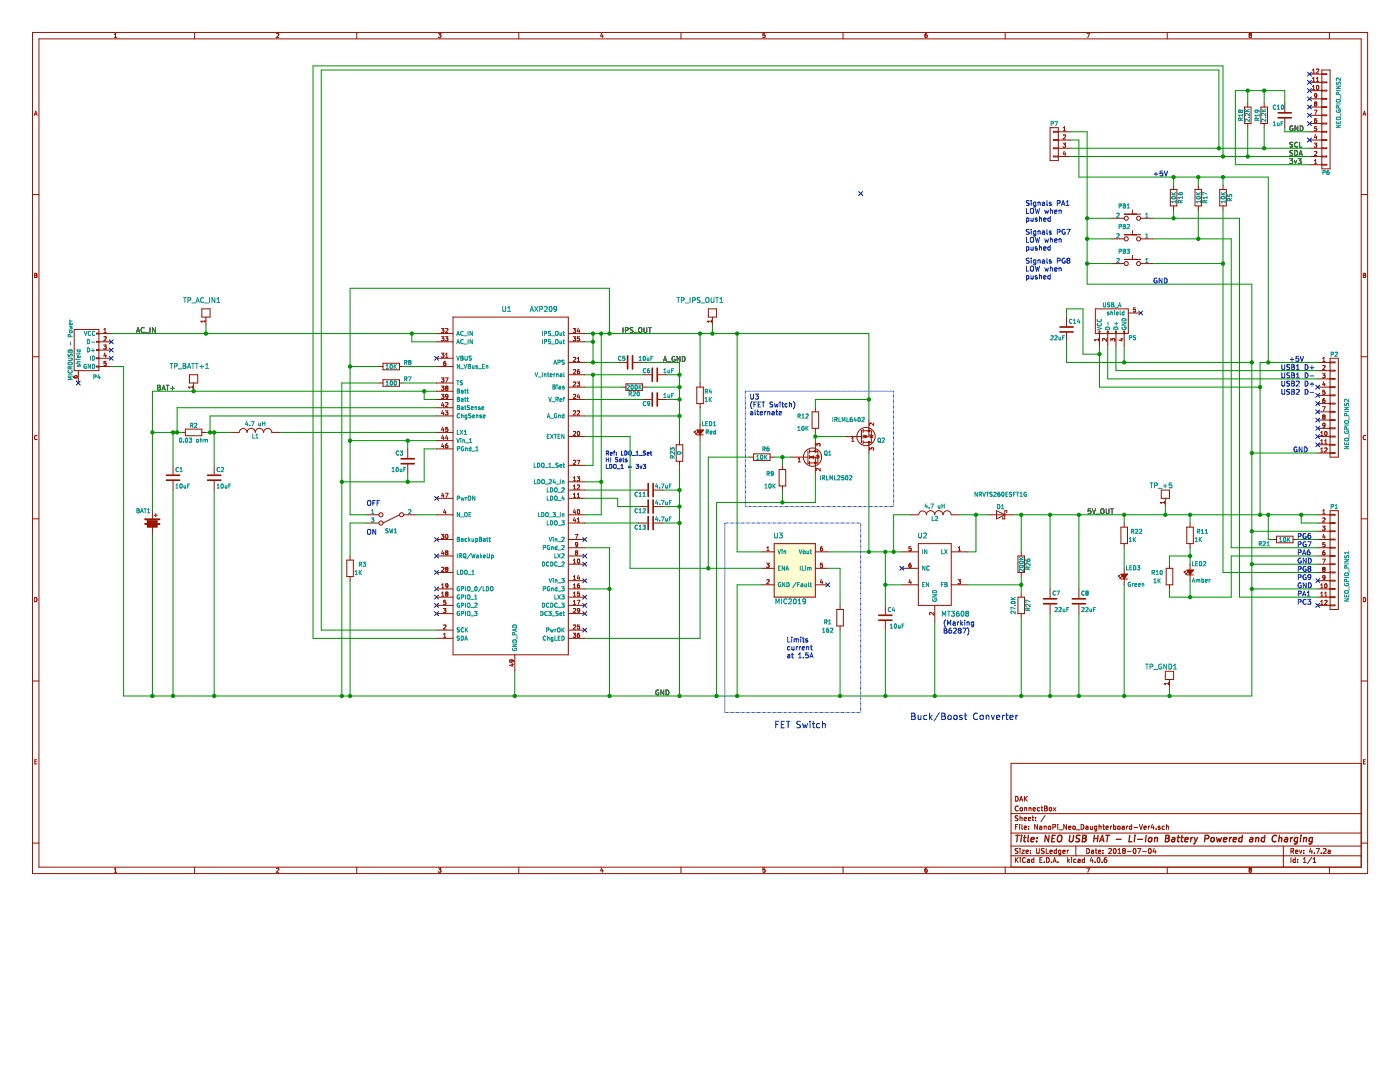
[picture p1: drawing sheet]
<svg xmlns="http://www.w3.org/2000/svg" width="279mm" height="216mm" viewBox="0 0 279 216" stroke-linecap="round" stroke-linejoin="round" font-family="sans-serif">
<g fill="none" stroke="#981200" stroke-width=".2">
<path d="M6.5 6.5h266.4v167.8h-266.4zM7.8 7.8h263.9v165.2h-263.9zM22.8 7.5h.5M22.8 6.9l.3-.2v.8M38.8 6.5v1.3M55.2 6.7h.3l.1 .2-.5 .6h.5M71.2 6.5v1.3M87.5 6.7h.5l-.3 .3 .3 .1v.3h-.5M103.5 6.5v1.3M120.1 6.6l-.2 .6h.5M120.3 6.9v.6M135.9 6.5v1.3"/>
<path d="M152.7 6.7h-.4l-.1 .4 .4-.1 .1 .3-.1 .2-.4-.1M168.2 6.5v1.3M185 6.7l-.4 .2v.4l.1 .2 .3-.1v-.4h-.3l-.1 .1M200.6 6.5v1.3M216.9 6.7h.6l-.4 .8M233 6.5v1.3M249.4 7l-.1 .2 .1 .3 .4-.2-.2-.3M249.4 7l-.1-.1 .1-.2 .4 .1-.2 .2M249.4 7h.2M261.3 19.7h2.5M261.3 18.1h2.5M261.3 16.4h2.5"/>
<path d="M261.3 14.8h2.5M261.9 17.9h.5M261.9 14l.3-.2v.8M261.9 15.6l.3-.2v.8M261.9 17.3l.3-.2v.8M261.9 16.2h.5M261.9 14.6h.5M262.4 18.8v.4h.3l.1-.2M262.4 18.7h.3l.1 .2v.4l-.4 .2M262.4 18.7v.1M262.7 16.2h.5M262.7 15.6l.3-.2v.8"/>
<path d="M262.8 17.1h.1a.39 .39 0 0 1 .3 .4 .39 .39 0 0 1-.4 .3zM263.1 13.8h-.4M263.1 13.8h.1M263.2 13.8v.3l-.5 .5h.5M263.8 14h1.6v19.7h-1.6zM263.8 14.7h1v.2h-1M263.8 16.4h1v.1h-1M263.8 18h1v.2h-1M263.8 19.6h1v.2h-1M265.3 6.5v1.3M6.5 38.8h1.3M6.9 23l.2-.8 .3 .8"/>
<path d="M6.9 22.8h.4M209.6 25.5h1.6v6.5h-1.6zM211.2 31.1h-1v.2h1M211.2 26.2h-1v.2h1M211.2 27.9h-1v.1h1M211.2 29.5h-1v.2h1M211.2 26.3h2.5M211.2 27.9h2.5M211.2 29.6h2.5M211.2 31.2h2.5M212.2 28.6h.5l-.3 .3h.2v.4h-.4M212.2 26.1h.5"/>
<path d="M212.2 25.5l.2-.2v.8M212.2 27l.3-.1 .2 .3-.5 .5h.5M212.4 30.2l-.2 .6h.5M212.6 30.5v.5M233.6 37.8h1.3v3.3h-1.3zM234.2 37v.8M238.5 37.8h1.3v3.3h-1.3zM239.1 37v.8M243.4 37.8h1.3v3.3h-1.3zM244.1 37v.8M248.4 21.4h1.3v3.3h-1.3zM249 20.5v.9"/>
<path d="M249 24.7v.8M251.6 21.4h1.4v3.3h-1.4zM252.3 20.5v.9M252.3 24.7v.8M256.4 20.5v1.9M256.4 23.7v1.8M261.3 26.3h2.5M261.3 27.9h2.5M261.3 29.6h2.5M261.3 31.2h2.5M261.3 24.7h2.5M261.3 21.4h2.5"/>
<path d="M261.3 32.9h2.5M261.3 23h2.5M262.3 28.6h.5l-.3 .3h.3v.4h-.5M262.3 22h.5l-.3 .8M262.3 32.7h.5M262.3 32.1l.3-.2v.8M262.3 30.3l.4-.1 .1 .2-.5 .6h.5M262.4 24.4h.1M262.4 24l-.1 .1M262.4 21.1h.1M262.4 24l.3-.1 .1 .2v.3h-.4M262.4 24h.1"/>
<path d="M262.5 20.7l-.2-.2 .2-.2 .3 .1-.1 .3M262.5 20.7l-.1 .4M262.5 20.7h.2M262.5 26.9l-.2 .6h.5M262.7 20.7l.1 .4h-.4M262.7 27.2v.5M262.7 23.6l-.3 .2v.6M262.8 25.3h-.4l-.1 .4h.5v.3h-.5M263.8 31.1h1v.2h-1M263.8 29.5h1v.2h-1M263.8 27.9h1v.1h-1M263.8 26.2h1v.2h-1"/>
<path d="M263.8 21.3h1v.1h-1M263.8 22.9h1v.2h-1M263.8 24.6h1v.1h-1M263.8 32.8h1v.2h-1M271.7 38.8h1.2M272 23l.3-.8 .3 .8M272.1 22.8h.4M6.9 54.5l.5 .2-.2 .2 .2 .2-.2 .3h-.3zM6.9 54.9h.3M221.9 43.6h2.5M221.9 47.7h2.5M221.9 52.6h2.5"/>
<path d="M224.4 42.7h3.2M224.4 46.8h3.2M224.4 51.8h3.2M226 41.9v.8M226 46v.8M226 50.9v.9M227.6 43.6h2.5M227.6 47.7h2.5M227.6 52.6h2.5M234.2 41.1v.8M239.1 41.1v.8M244.1 41.1v.8"/>
<path d="M272.1 54.9h.3M272.4 54.6l-.3-.1v.9l.4-.1v-.3l-.1-.1M272.4 54.6h.1M272.5 54.6v.2l-.1 .1M6.5 71.2h1.3M14.6 75l.2 .4h.5l.1-.1-.1-.3h-.3l.1 .4M14.8 65.7h4.9v8.3h-4.9zM15.6 74v2.4M19.7 66.5h-.5v.1h.5M19.7 68.1h-.5v.2h.5M19.7 69.8h-.5v.1h.5M19.7 71.4h-.5v.2h.5"/>
<path d="M19.7 73.1h-.5v.1h.5M19.7 66.6h2.5M19.7 68.2h2.5M19.7 69.9h2.5M19.7 71.5h2.5M19.7 73.1h2.5M20.7 68.8h.5l-.3 .3 .3 .1v.4h-.5M20.7 66.4h.5M20.7 65.8l.3-.3v.9M20.7 67.3l.4-.1 .1 .2-.5 .6h.5M20.9 70.4l-.2 .6h.5M21.1 70.7v.6"/>
<path d="M21.2 72.1h-.4l-.1 .4h.5v.4h-.5M37.8 74.8h1.7v1.6h-1.7zM38.4 77.2h-.8l.2 .3M38.4 77v.5M38.6 76.4v1.7M40.3 61.6h1.6v1.7h-1.6zM40.9 63.9v.4M40.9 64.1h-.8l.2 .2M41.1 63.3v1.6M75.6 73.1h.8M75.6 76.4h.8M76.4 72.5h3.3v1.3h-3.3z"/>
<path d="M76.4 75.8h3.3v1.3h-3.3zM79.7 73.1h.8M79.7 76.4h.8M87.1 66.6h3.3M87.1 68.2h3.3M87.1 71.5h3.3M87.1 73.1h3.3M87.1 76.4h3.3M87.1 79.7h3.3M87.1 78.1h3.3M88.1 65.5h.5l-.3 .4h.3v.4h-.5M88.1 67.2h.5l-.3 .3 .3 .1v.3h-.5"/>
<path d="M88.1 78.7h.5l-.3 .3 .3 .1v.3h-.5M88.1 75.4h.5l-.3 .3 .3 .1v.3h-.5M88.1 77h.5l-.3 .4h.3v.4h-.5M88.1 70.5h.5l-.3 .3 .3 .1v.3h-.5M88.9 67.2h.5l-.3 .3 .3 .1v.3h-.5M88.9 75.4h.5l-.3 .8M88.9 72.1l-.3 .2-.1 .5 .2 .1h.3l-.1-.4-.4 .1M88.9 65.6l.3-.1 .2 .3-.5 .6h.5M88.9 71.3h.5M88.9 70.7l.3-.2v.8M89.1 77.4l-.2 .2 .2 .3 .3-.2-.2-.3M89.1 77.4l-.2-.2 .2-.2 .3 .1-.2 .3"/>
<path d="M89.1 77.4h.1M89.4 79l-.2 .2h-.2v-.4l.2-.1 .2 .1v.5l-.4 .2M90.4 63.3h23v67.4h-23zM113.4 66.6h3.3M113.4 68.2h3.3M113.4 72.3h3.3M113.4 77.2h3.3M113.4 74.8h3.3M113.4 79.7h3.3M114.4 65.5h.5l-.3 .4h.3v.4h-.5M114.4 67.2h.5l-.3 .3 .3 .1v.3h-.5M114.4 73.8h.3l.2 .2-.5 .6h.5"/>
<path d="M114.4 78.8l.3-.1 .2 .2-.5 .6h.5M114.4 76.3l.3-.1 .2 .3-.5 .5h.5M114.5 71.3h.2l.2 .2-.5 .6h.5M114.5 71.3l-.1 .1M115.2 76.2h.5l-.3 .3 .3 .1v.4h-.5M115.2 72.1h.5M115.2 71.5l.3-.2v.8M115.4 78.6l-.2 .6h.5M115.4 65.5l-.2 .6h.5M115.6 73.8l-.3 .2-.1 .4 .2 .2 .3-.1-.1-.4-.4 .1M115.6 65.8v.6M115.6 79v.5"/>
<path d="M115.7 67.2h-.4l-.1 .4h.5v.3h-.5M123.3 72.3h1.8M124.1 77.2h.8M124.9 76.6h3.3v1.3h-3.3zM126.4 72.3h1.8M128.2 77.2h.8M128.2 74.8h1.8M128.2 79.7h1.8M131.3 74.8h1.8M131.3 79.7h1.8M139.1 77.2h1.3v3.3h-1.3zM139.7 76.4v.8"/>
<path d="M141.4 61.6h1.6v1.7h-1.6zM142 64.1h-.8l.2 .2M142 63.9v.4M142.2 63.3v1.6M212.9 63.3v1.8M212.9 66.4v1.8M218.6 61.6h6.6v5h-6.6zM219.2 67.6v.4M219.2 67.8h-.8l.2 .2M219.3 66.6v-.5h.2v.5M219.4 66.6v2.4M220.9 67.6v.5l-.6-.5-.3 .1 .1 .3"/>
<path d="M221 66.6v-.5h.2v.5M221.1 66.6v2.4M221.7 68.1v-.5l.3 .2 .1-.2h.3v.5M222.6 66.6v-.5h.2v.5M222.7 66.6v2.4M223.6 67.6h.6M223.9 67.5v.5l-.6-.2M224.3 66.6v-.5h.1v.5M224.4 66.6v2.4M225.2 62.5h2.4M226.6 61.4h-.4v.4h.4v.4h-.4M263 74h2.4"/>
<path d="M263 72.3h2.4M263 75.6h2.4M263 77.2h2.4M263 78.9h2.4M263.9 74.6h.5l-.2 .3 .2 .1v.3h-.5M264 72.1h.4M264 73l.3-.1 .1 .3-.5 .6h.5M264 71.5l.2-.2v.8M264 79.9v.1M264 79.9l.3-.1 .1 .2v.3h-.4M264 79.9h.1M264.2 76.2l-.2 .6h.5"/>
<path d="M264.4 76.5v.5M264.4 79.5l-.4 .2v.6M264.4 77.9h-.4v.3h.4v.4h-.4M265.4 71.5h1.7v19.7h-1.7zM265.4 72.2h1v.2h-1M265.4 73.9h1v.1h-1M265.4 75.5h1v.2h-1M265.4 77.2h1v.1h-1M265.4 78.8h1v.2h-1M271.7 71.2h1.2M7.4 87a.38 .38 0 0 0-.5 .3 .38 .38 0 0 0 .5 .4M7.4 87.6v.1"/>
<path d="M34.5 92.9v1.8M34.5 96v1.8M36.2 86.3h.8M37 85.6h3.3v1.3h-3.3zM40.3 86.3h.8M42.7 92.9v1.8M42.7 96v1.8M46 86.3h1.7M52.6 86.3a.82 .82 0 0 0-.8-.8 .82 .82 0 0 0-.9 .8 .82 .82 0 0 0-.8-.8 .82 .82 0 0 0-.8 .8 .77 .77 0 0 0-.8-.8 .77 .77 0 0 0-.7 .8M52.6 86.3a.81 .81 0 0 1 .8-.8 .81 .81 0 0 1 .8 .8h1.7M81.4 89.6v1.8M81.4 92.7v1.8"/>
<path d="M87.1 86.3h3.3M87.1 99.4h3.3M87.1 83h3.3M87.1 81.4h3.3M87.1 87.9h3.3M87.1 89.6h3.3M88.3 80.3l-.2 .6h.5M88.3 81.9l-.2 .6h.5M88.3 86.9l-.2 .6h.5M88.3 85.2l-.2 .6h.5M88.3 88.5l-.2 .6h.5M88.3 98.4l-.2 .6h.5"/>
<path d="M88.5 80.6v.6M88.5 82.2v.6M88.5 85.5v.6M88.5 87.2v.5M88.5 88.8v.6M88.5 98.7v.5M88.9 82h.5l-.3 .3 .3 .1v.3h-.5M88.9 98.4h.5l-.3 .8M88.9 80.4l.3-.1 .2 .3-.5 .6h.5M89 88.6v.7h.4l-.1-.4-.4 .1M89.1 88.6h-.1M89.1 86.9l-.2 .6h.5"/>
<path d="M89.3 88.6h-.2M89.3 87.2v.5M89.4 85.3h-.4l-.1 .3h.5v.4h-.5M113.4 87.1h3.3M113.4 97.8h3.3M113.4 99.4h3.3M113.4 83h3.3M113.4 96.1h3.3M113.4 92.9h3.3M114.4 86.2l.3-.1 .2 .2-.5 .6h.5M114.4 95.4l.3-.3v.8M114.4 97l.3-.2v.8"/>
<path d="M114.4 98.6l.3-.2v.8M114.4 91.9l.3-.1 .2 .3-.5 .6h.5M114.4 99.2h.5M114.4 97.6h.5M114.4 95.9h.5M114.5 82h.2l.2 .2-.5 .6h.5M114.5 82h-.1M115.2 95.1h.5l-.3 .3 .3 .1v.4h-.5M115.2 91.8h.5l-.3 .9M115.2 82h.3l.2 .2-.5 .6h.5M115.2 96.8h.3l.2 .2-.5 .6h.5M115.2 99.2h.5"/>
<path d="M115.2 98.6l.3-.2v.8M115.3 86.2l.1-.1a.39 .39 0 0 1 .3 .4 .39 .39 0 0 1-.4 .4zM127.4 97.8h1.8M130.5 97.8h1.8M134.9 88.8h1.4v3.2h-1.4zM135.6 87.9v.9M135.6 92v.9M138.6 86.1v.2M138.6 86.3h.1M138.9 86.4v.2M138.9 86.6h.2M138.9 86l-.3 .3"/>
<path d="M139.1 86.8h1.3M139.2 86.3l-.3 .3M139.7 80.5v.9M139.7 84.6v1.2M139.7 86.8v1.1M149.6 91.2h.8M150.4 90.6h3.3v1.3h-3.3zM153.7 91.2h.8M155.5 93.7h1.3v3.3h-1.3zM156.1 92.9v.8M156.1 97v.8M157.8 91.2h3.4"/>
<path d="M159.3 92.2h.4M159.3 91.6l.2-.3v.9M161.2 92.4h.1M161.2 90v2.4M161.6 91.2h1.1v3.3M161.6 90.1h1.6v2.3h-1.6M161.6 89.7v.7M161.6 90.9v.6M161.6 92v.7M162.1 82.2h1.3v3.3h-1.3zM162.7 81.4v.8M162.7 85.5v.8"/>
<path d="M162.7 87.9v2.2M162.9 89v-.5l.3 .3v-.2h.4v.4M162.9 90.9l.6 .2M162.9 93.9h.1M163.2 91l.3 .4h-.5zM163.7 93.5v.5l-.6-.5-.2 .1v.3M168.5 87.1h3.4M170 88.1h.4M170 87.5l.2-.3v.9M171.9 85.9h.1M171.9 85.9v2.4M172.3 86h1.6v2.3h-1.6"/>
<path d="M172.3 85.6v.7M172.3 86.8v.6M172.3 87.9v.7M173.4 83.8v3.3h-1.1M173.4 88.3v2.1M173.5 89.9v-.6l.4 .3v-.2h.4v.5M173.6 86.8l.6 .1M173.9 86.9l.2 .4h-.4zM174.4 84.4v.5l-.6-.5-.3 .2 .1 .3M231.8 97.8h1.6v1.6h-1.6zM232.6 99.4v1.7M263 80.5h2.4"/>
<path d="M263 82.2h2.4M263 83.8h2.4M263 85.5h2.4M263 87.1h2.4M263 88.8h2.4M263 90.4h2.4M263.6 86.9h.4M263.6 86.3l.2-.2v.8M263.6 88l.2-.3v.9M263.6 89.6l.2-.2v.8M263.6 88.6h.4M263.6 90.2h.4"/>
<path d="M263.9 81.2h.6l-.4 .8M264 80.3h.1M264.1 83.1l-.1-.1 .1-.2 .3 .1-.1 .2M264.1 83.1l-.1 .2 .1 .3 .3-.1-.1-.4M264.1 83.1h.2M264.4 89.4h.3l.1 .2-.5 .6h.5M264.4 88.6h.4M264.4 88l.2-.3v.9M264.4 84.8l-.1 .2-.3-.1v-.4l.3-.1 .1 .2v.5l-.4 .2M264.4 86.2l.2-.1a.39 .39 0 0 1 .3 .4 .39 .39 0 0 1-.4 .4zM265.4 90.3h1v.2h-1M265.4 80.5h1v.1h-1"/>
<path d="M265.4 82.1h1v.2h-1M265.4 83.7h1v.2h-1M265.4 85.4h1v.1h-1M265.4 87h1v.2h-1M265.4 88.7h1v.1h-1M272.6 87a.37 .37 0 0 0-.6 .3 .37 .37 0 0 0 .6 .3M6.5 103.5h1.3M6.9 119.2a.42 .42 0 0 1 .5 .5 .42 .42 0 0 1-.5 .4zM30.4 101.9v1.6M30.4 105.2v1.6M30.7 102.8h.7M31.1 102.5v.6"/>
<path d="M69.2 111.8h1.3v3.2h-1.3zM69.9 110.9v.9M69.9 115v.9M73.2 102.7h2.4M73.2 104.4h2.4M79.7 102.7l-3.3 1.7M80.5 102.7h2.5M87.1 102.7h3.3M87.1 107.7h3.3M87.1 110.9h3.3M87.1 114.2h3.3M87.1 117.5h3.3"/>
<path d="M87.1 119.2h3.3M88.1 106.6h.5l-.3 .3 .3 .1v.4h-.5M88.1 117.3h.5M88.1 119h.5M88.1 116.7l.3-.2v.8M88.1 118.4l.3-.3v.9M88.2 113.2h.3l.1 .2-.5 .6h.5M88.2 113.2l-.1 .1M88.3 109.9l-.2 .6h.5M88.5 110.2v.5M88.7 101.7l-.2 .5h.5M88.9 102v.5"/>
<path d="M89 119.8h-.4l-.1 .4h.5v.3h-.5M89 106.7l.1-.1a.39 .39 0 0 1 .3 .4 .39 .39 0 0 1-.4 .4zM89.1 110.3l-.2-.2 .2-.2 .3 .1-.2 .3M89.1 110.3l-.2 .1 .2 .3 .3-.1-.2-.3M89.1 113.6l-.2-.2 .2-.2 .3 .1-.2 .3M89.1 113.6h.1M89.1 113.6l-.2 .1 .2 .3 .3-.1-.2-.3M89.1 118.5l-.2 .1 .2 .4 .3-.2-.2-.3M89.1 118.5l-.2-.2 .2-.2 .3 .1-.2 .3M89.1 110.3h.1M89.1 118.5h.1M89.2 117.3h-.2"/>
<path d="M89.3 117.2l-.1 .1M89.4 116.8l-.2 .2h-.2v-.4h.4l-.1 .6M113.4 102.7h3.3M113.4 104.4h3.3M113.4 107.7h3.3M113.4 109.3h3.3M113.4 110.9h3.3M113.4 112.6h3.3M113.4 115.9h3.3M113.4 117.5h3.3M113.4 119.2h3.3M114.4 115.7h.5"/>
<path d="M114.4 117.3h.5M114.4 119h.5M114.4 112.4h.5M114.4 111.8l.3-.2v.8M114.4 115.1l.3-.3v.9M114.4 116.7l.3-.2v.8M114.4 118.4l.3-.3v.9M114.6 101.7l-.2 .5h.5M114.6 103.3l-.2 .6h.5M114.8 106.6h.5l-.3 .9M114.8 102v.5M114.8 103.6v.6"/>
<path d="M115 110.3l-.2-.2 .2-.2 .3 .1-.2 .3M115 110.3l-.2 .1 .2 .3 .3-.1-.2-.3M115 110.3h.1M115.2 119.8h.5l-.3 .8M115.2 104.2h.5M115.2 103.6l.3-.3v.9M115.3 101.8l.1-.1a.39 .39 0 0 1 .3 .4 .39 .39 0 0 1-.4 .4zM115.3 108.6l-.2 .2-.2-.1v-.4h.2l.2 .1v.5l-.4 .2M115.3 111.6h.1a.39 .39 0 0 1 .3 .4 .39 .39 0 0 1-.4 .3zM115.3 116.6v.6h.4l-.1-.4-.4 .2M115.4 116.5l-.1 .1M115.4 114.8l-.2 .6h.5"/>
<path d="M115.6 116.5h-.2M115.6 115.1v.6M115.7 118.1h-.4l-.1 .4h.5v.4h-.5M127.4 104.4h1.8M127.4 101.1h1.8M130.5 104.4h1.8M130.5 101.1h1.8M152 113.4h2.5M152 116.7h2.5M152 110.1h2.5M153 112.4h.5l-.3 .3 .3 .1v.3h-.5M153 109.9h.5"/>
<path d="M153 115.7h.4l.1 .2-.5 .6h.5M153 109.3l.3-.2v.8M154.5 108.5h8.2v10.7h-8.2zM162.7 113.4h2.5M162.7 116.7h2.5M162.7 110.1h2.5M163.7 109.4l.5 .1v.3l-.4 .1zM163.8 109.5l-.1 .1M163.9 115.6l-.2 .6h.5M164.1 109.1h-.2l-.2 .3M164.1 115.9v.6M164.2 112.4h-.4l-.1 .4h.5v.3h-.5"/>
<path d="M180 113.4h3.3M180 116.7h3.3M180 110.1h3.3M181.4 109.4l.4 .1 .1 .3-.2 .1-.3-.1M181.4 109.4v.1M181.6 115.6l-.2 .6h.5M181.6 102.7h1.7M181.8 112.4l-.4 .2v.4l.1 .2 .3-.1v-.4l-.4 .1M181.8 115.9v.6M181.8 109.1h-.4v.4M183.3 108.5h6.5v12.3h-6.5zM184.9 102.7a.77 .77 0 0 0-.8-.8 .77 .77 0 0 0-.8 .8"/>
<path d="M186.5 102.7a.82 .82 0 0 0-.8-.8 .82 .82 0 0 0-.8 .8M188.2 102.7a.82 .82 0 0 0-.8-.8 .82 .82 0 0 0-.9 .8M189.8 102.7a.81 .81 0 0 0-.8-.8 .81 .81 0 0 0-.8 .8M189.8 102.7h1.7M189.8 116.7h3.3M189.8 110.1h3.3M191.2 115.7h.5l-.3 .3h.3v.4h-.5M191.3 109.9h.4M191.3 109.3l.2-.2v.8M197.2 102.7h5M198.9 101.9l1.6 .8-1.6 .8zM200.9 102.3v-.4h-.4v1.6h-.4v-.4"/>
<path d="M203.2 110.9h1.3v3.3h-1.3zM203.2 119.2h1.3v3.2h-1.3zM203.8 110.1v.8M203.8 114.2v.8M203.8 118.3v.9M209.6 117.5v1.8M215.3 117.5v1.8M223.2 114.9v.1M223.2 115h.2M223.5 115.4h.2M223.5 115.2v.2M223.5 114.7l-.3 .3"/>
<path d="M223.7 105.2h1.3v3.3h-1.3zM223.7 115.5h1.3M223.9 115l-.4 .4M224.4 104.4v.8M224.4 108.5v.8M224.4 113.4v1.2M224.4 115.5v1.2M232.4 100v.5M232.4 100.3h-.8l.2 .2M232.7 113.4h1.4v3.3h-1.4zM233.4 112.6v.8M233.4 116.7v.8"/>
<path d="M236.4 114.2h.1M236.4 114.1v.1M236.7 114.4v.2M236.7 114.6h.1M236.7 113.9l-.3 .3M236.8 105.2h1.4v3.3h-1.4zM236.8 114.7h1.4M237 114.2l-.3 .4M237.5 104.4v.8M237.5 108.5v.8M237.5 112.6v1.1M237.5 114.7v1.2"/>
<path d="M253.9 107.7h.9M254.8 107h3.2v1.3h-3.2zM258 107.7h.9M263 102.7h2.4M263 104.4h2.4M263 106h2.4M263 107.7h2.4M263 109.3h2.4M263 110.9h2.4M263 112.6h2.4M263 114.2h2.4M263 115.9h2.4"/>
<path d="M263 117.5h2.4M263 119.2h2.4M263.6 116.7l.2-.2v.8M263.6 118.4l.2-.3v.9M263.6 117.3h.4M263.6 119h.4M263.9 105h.5l-.2 .3 .2 .1v.3h-.5M263.9 111.6h.6l-.4 .8M264 101.9l.2-.2v.8M264 103.4l.3-.1 .1 .3-.5 .6h.5M264 102.5h.4M264 113.3l.1 .3"/>
<path d="M264 114.9v.4l.3 .1 .1-.2M264 113.9v.1M264 113.2l.4 .1-.1 .3M264 114.9l.3-.1 .1 .2v.5l-.4 .2M264 113.2v.1M264 114.9h.1M264.1 113.6l-.1 .3M264.1 113.6h.2M264.2 106.6l-.2 .6h.5M264.3 113.6l.1 .3-.4 .1M264.4 109.9l-.4 .2v.5l.1 .1h.3v-.4l-.4 .1M264.4 106.9v.6"/>
<path d="M264.4 119.8h.3l.1 .2-.5 .6h.5M264.4 118.4l.2-.3v.9M264.4 119h.4M264.4 108.3h-.4v.4h.4v.3h-.4M264.7 116.5h-.1a.39 .39 0 0 0-.2 .4 .39 .39 0 0 0 .3 .4M264.7 116.5l.1 .1M264.8 116.6v.6M264.8 117.2l-.1 .1M265.4 101.9h1.7v19.7h-1.7zM265.4 102.6h1v.2h-1M265.4 104.3h1v.1h-1M265.4 105.9h1v.2h-1"/>
<path d="M265.4 107.6h1v.1h-1M265.4 109.2h1v.2h-1M265.4 110.9h1v.1h-1M265.4 112.5h1v.2h-1M265.4 114.1h1v.2h-1M265.4 115.8h1v.2h-1M265.4 117.4h1v.2h-1M265.4 119.1h1v.1h-1M271.7 103.5h1.2M272.1 119.2a.42 .42 0 0 1 .5 .5 .42 .42 0 0 1-.5 .4zM6.5 135.9h1.3M87.1 120.8h3.3"/>
<path d="M87.1 122.4h3.3M87.1 127.4h3.3M87.1 125.7h3.3M88.5 121.4h.5l-.3 .3 .3 .1v.4h-.5M88.5 122.2h.1M88.5 127.2h.5M88.5 126.6l.3-.2v.8M88.5 124.8l.3-.1 .2 .2-.5 .6h.5M102 132.6h.5M102.1 131.7l.1 .1v.3h-.4v-.4l.7 .1M102.3 132.4v.5l-.6-.2M102.5 131.8h.1"/>
<path d="M102.5 131.8v.3M102.7 130.7v3.2M113.4 120.8h3.3M113.4 122.4h3.3M113.4 127.4h3.3M113.4 125.7h3.3M114.4 126.4h.5l-.3 .3h.3v.4h-.5M114.4 120.6h.5M114.4 121.5l.3-.1 .2 .3-.5 .5h.5M114.4 124.8l.3-.1 .2 .2-.5 .6h.5M114.4 120l.3-.2v.8M115.5 122.2h-.2"/>
<path d="M115.6 122.2h-.1M115.6 126.4l-.3 .2-.1 .4 .2 .2 .3-.1-.1-.4-.4 .1M115.7 124.7h-.4l-.1 .4h.5v.4h-.5M115.7 121.8l-.2 .1h-.2v-.4h.4l-.1 .7M167 121.6h1.3v3.3h-1.3zM167.7 120.8v.8M167.7 124.9v.8M176.7 120.8v1.8M176.7 123.9v1.8M186.4 122.2v.5l-.6-.5-.3 .2 .1 .3M186.6 120.8v3.3M203.8 122.4v.9"/>
<path d="M209.6 120.6v1.8M215.3 120.6v1.8M232.6 133.9h1.6v1.7h-1.6zM233.2 136.2v.4M233.2 136.4h-.8l.2 .2M233.4 135.6v1.6M263 120.8h2.4M263.6 120l.2-.2v.8M263.6 120.6h.4M265.4 120.7h1v.2h-1M271.7 135.9h1.2M6.9 152h.3"/>
<path d="M7.3 151.6h-.4v.8h.4M202.6 158.9a.49 .49 0 0 1 .6 .5 .49 .49 0 0 1-.6 .5zM203.5 159.9l.3-1 .3 1M203.6 159.6h.4M204.5 158.9v1M204.6 159.3l.4 .6M205 158.9l-.5 .6M271.7 152.3h-69.9v20.7M272.1 152h.3M272.5 151.6h-.4v.8h.4M6.5 168.2h1.3M22.8 173.4l.3-.2v.8"/>
<path d="M22.8 174h.5M38.8 173v1.3M55.2 173.3l.3-.1 .1 .2-.5 .6h.5M71.2 173v1.3M87.5 173.2h.5l-.3 .3 .3 .2v.3h-.5M103.5 173v1.3M120.1 173.2l-.2 .6h.5M120.3 173.5v.5M135.9 173v1.3M152.7 173.2h-.4l-.1 .4h.4l.1 .3-.1 .1h-.4M168.2 173v1.3M185 173.2l-.4 .2v.5l.1 .1h.3v-.4l-.3-.1-.1 .2"/>
<path d="M200.6 173v1.3M201.8 170.8h69.9M201.8 168.8h69.9M201.8 166.2h69.9M201.8 162.3h69.9M202.6 171.1v1M202.6 165h.4M202.8 171.5l.4 .6M203.1 164.5h-.5v1M203.2 162.8l-.6 .1a.42 .42 0 0 0 .5 .5v.3h-.5M203.2 169.4h-.6a.42 .42 0 0 0 .5 .5v.3h-.5M203.2 171.1l-.6 .6"/>
<path d="M203.2 160.9a.43 .43 0 0 0-.6 .4 .43 .43 0 0 0 .6 .4M203.5 164.5v.1M203.5 164.8v.7M203.6 162.8v.9M203.6 169.3v.1M203.6 169.6v.7M203.6 163.2h.3l.1 .5M203.6 171.1v.1M203.6 171.5v.6M203.6 161.2h.4v.6l-.4-.1zM203.9 169.6h.5l-.5 .7h.5M203.9 164.5v.9l.2 .1"/>
<path d="M204.4 163.4l.4-.1v-.1l-.3-.1-.1 .1v.5h.4M204.4 165.2l.5-.1-.1-.2-.2-.1-.2 .2 .1 .4h.3M204.5 161.2v.6M204.5 161.2h.4v.6M204.6 171.2a.43 .43 0 0 0-.6 .4 .43 .43 0 0 0 .6 .4M204.8 170l.4-.1v-.2l-.3-.1-.1 .2v.4h.4M205 171.5h.4l.1 .6M205.2 163.4l.5-.1v-.1l-.3-.1-.2 .1 .1 .5h.4M205.3 165.4v.1M205.3 164.9v.1M205.4 161.2h.3l.1 .6M205.4 161.2v.6"/>
<path d="M205.5 171.7l-.5 .2 .1 .2 .4-.1M205.7 170.2v.1M205.7 169.7v.1M206 163.1h.3M206.1 162.8v.8l.2 .1M206.2 161.5l.4-.1v-.2h-.3l-.1 .1v.5h.4M206.3 171.5h-.3l-.1 .1v.4h.4M206.3 171.1v1M206.7 163.2h.1M206.7 163.7h.1M206.9 169.3v.8l.1 .2 .4-.2v-.8M207 164.5v1l-.5-1v1"/>
<path d="M207.5 161.2h-.3l-.2 .1 .1 .4 .4 .1M207.5 164.9h.4v.6M207.5 171.6h.4M207.8 161.2h.3M207.9 160.8v.9l.2 .1M207.9 165.1l-.4 .2 .1 .2 .3-.1M208 171.1h-.5v1h.5M208.4 169.4h-.5a.42 .42 0 0 0 .4 .5v.3h-.5M208.4 164.8v.7M208.4 164.9h.4v.6M208.4 172v.1M208.5 160.8h.3l.2 .2-.2 .3 .2 .3-.2 .2h-.3z"/>
<path d="M208.5 161.3h.3M208.6 162.7l-.9 1.3M208.8 169.3v1h.5M208.9 171.1a.49 .49 0 0 1 .5 .5 .49 .49 0 0 1-.5 .5zM209.3 164.9h.4l-.1 .5h-.3zM209.4 161.2h.4v.6l-.4-.1zM209.5 170l.5-.1v-.2l-.3-.1-.2 .2 .1 .4h.4M209.8 172v.1M210.1 165h.5v-.4l-.5-.1v1M210.2 172.1l.3-1 .3 1M210.2 161.2l.5 .6M210.2 171.8h.5"/>
<path d="M210.7 161.2l-.5 .6M210.8 169.7l-.2-.1-.2 .2v.4h.4M210.8 169.3v1M211.1 164.5v.1M211.1 164.8v.7M211.1 172v.1M211.3 165.6h.8M211.7 169.7l-.3-.1-.2 .2 .1 .4h.4M211.7 169.6v.9l-.4 .1M212.1 170l.5-.1-.1-.2-.2-.1-.2 .2 .1 .4h.3M212.9 164.5v1l-.6-1v1M213 169.6v.7"/>
<path d="M213.1 171.1v1M213.2 171.7l.2 .4M213.3 165.2l.4-.1v-.2l-.3-.1-.1 .2v.4h.4M213.3 169.6l-.3 .2M213.4 171.5l-.3 .3M213.9 171.1v.1M213.9 171.5v.6M214.1 164.9h.5l-.1 .5h-.4zM214.7 168.8v2M214.7 171.5h-.3l-.1 .1v.4h.4M214.8 165.6h.7M215.2 171.5h.3l.1 .6"/>
<path d="M215.6 171.7l-.5 .2 .2 .2 .3-.1M215.8 164.5a.49 .49 0 0 1 .5 .5 .49 .49 0 0 1-.5 .5zM216.4 171.5h-.2l-.2 .1v.4h.4M216.4 171.1v1M216.7 164.9h.4v.6M216.9 169.3a.49 .49 0 0 1 .5 .5 .49 .49 0 0 1-.5 .5zM216.9 173.2h.6l-.4 .8M217.1 165.1l-.4 .2 .1 .2 .3-.1M217.6 164.8l.1 .6h.3M217.8 171.1l-.2 .7h.6M217.8 169.7h.4l.1 .6M218 164.8v.7"/>
<path d="M218 171.5v.6M218.3 169.9l-.5 .2 .1 .2 .4-.1M218.6 172v.1M218.6 169.6h.3M218.7 169.3v.9l.2 .1M218.9 164.9l-.3-.1-.2 .2 .1 .4h.4M218.9 164.8v.9l-.4 .1M219.1 171.2l.1-.1a.47 .47 0 0 1 .3 .5 .47 .47 0 0 1-.4 .4l-.1-.3zM219.2 170l.5-.1v-.2l-.3-.1-.2 .2 .1 .4h.4M219.3 164.5v1M219.3 164.9h.4l.1 .6M219.9 172v.1"/>
<path d="M220.1 164.8h.3M220.1 170.2v.1M220.1 169.7v.1M220.2 164.5v.9l.2 .1M220.7 165.2l.5-.1v-.2l-.3-.1-.2 .2 .1 .4h.4M220.8 171.1l-.4 .3-.1 .5 .2 .2 .4-.1-.1-.5h-.3l-.2 .2M221.3 169.4l.3-.1 .2 .3-.6 .7h.6M221.6 164.8v.7M221.9 164.8l-.3 .2M222.2 164.9l.3-.1 .2 .2-.1 .4h-.4M222.2 164.5v1M222.3 169.4l.1-.1a.47 .47 0 0 1 .4 .5 .47 .47 0 0 1-.5 .4l-.1-.3z"/>
<path d="M223.1 164.9h.4v.5h-.4zM223.1 170.3h.6M223.1 169.6l.3-.3v1M224 164.9h.3l.1 .6M224.2 169.7l-.2 .2 .2 .4 .4-.2-.2-.4M224.2 169.7l-.2-.2 .2-.2 .4 .2-.2 .2M224.2 169.7h.2M224.4 165.1l-.5 .2 .2 .2 .3-.1M224.8 164.8v.7M225 169.9h.7M225.1 164.8l-.3 .2M225.9 164.9l-.3-.1-.2 .2v.4h.5"/>
<path d="M225.9 164.5v1M226.2 169.4l.2-.1a.47 .47 0 0 1 .3 .5 .47 .47 0 0 1-.4 .4l-.2-.3zM226.3 165.1h.8M227 169.3h.7l-.5 1M227.4 164.5l.3 1 .3-1M228 169.9h.8M228.3 165.2l.5-.1-.1-.2-.3-.1-.1 .2v.4h.4M229.2 164.8v.7M229.3 169.4l.1-.1a.47 .47 0 0 1 .4 .5 .47 .47 0 0 1-.5 .4l-.1-.3zM229.5 164.8l-.3 .2M230 164.5l-.3 .7h.7M230.2 164.8v.7"/>
<path d="M230.3 169.3l-.2 .7h.6M230.6 169.6v.7M230.7 165.4v.1M231.5 164.9l-.4 .1 .1 .1 .3 .1v.2h-.4M232.4 164.9l-.3-.1-.2 .2 .1 .4h.4M232.8 164.9h.4v.6M232.8 164.5v1M233 173v1.3M249.4 173.6l-.1-.2 .1-.2 .4 .2-.2 .2M249.4 173.6l-.1 .1 .1 .3 .4-.1-.2-.3M249.4 173.6h.2M256.1 168.8v4.2"/>
<path d="M257.6 169.8h.5v-.4l-.5-.1v1M257.6 171.1v1M257.9 169.8l.3 .5M258.5 171.5h-.3l-.2 .1 .1 .4h.4M258.5 171.1v1M258.6 170l.4-.1v-.2l-.3-.1-.1 .2v.4h.4M259 172h.1M259 172h-.1M259 171.5v.1M259.3 169.6l.3 .7 .2-.7M260.1 172.1h.6M260.1 171.4l.3-.3v1"/>
<path d="M260.2 170.2v.1M260.2 169.7v.1M261.6 169.3l-.3 .7h.6M261.8 171.1l-.8 1.2M261.8 169.6v.7M262.1 171.4l.2-.3v1M262.1 172.1h.5M262.3 170.2v.1M262.7 169.3h.6l-.4 1M263.7 170.2v.1M264.1 169.4l.4-.1 .2 .3-.7 .7h.7M265.1 169.7h.3l.1 .6"/>
<path d="M265.3 173v1.3M265.5 169.9l-.5 .2 .2 .2 .3-.1M271.7 168.2h1.2"/>
<circle cx="224.8" cy="43.6" r=".41"/>
<circle cx="224.8" cy="52.6" r=".41"/>
<circle cx="224.8" cy="47.7" r=".41"/>
<circle cx="227.2" cy="47.7" r=".41"/>
<circle cx="227.2" cy="43.6" r=".41"/>
<circle cx="227.2" cy="52.6" r=".41"/>
<circle cx="162.1" cy="91.2" r="1.82"/>
<circle cx="172.8" cy="87.1" r="1.82"/>
<circle cx="76" cy="102.7" r=".41"/>
<circle cx="76" cy="104.4" r=".41"/>
<circle cx="80.1" cy="102.7" r=".41"/>
</g>
<g fill="none" stroke="#009596" stroke-width=".2">
<path d="M266.7 18h.8M266.7 17.2h.8l-.8 .5h.8M266.7 16.4v.4h.3a.35 .35 0 0 1 .4-.4l.1 .4M266.7 20l.5-.2 .3 .2v.2l-.3 .2-.4-.1zM267.1 18.9v-.4l-.3-.1-.1 .5h.8M267.5 15.6v.5l-.6-.5-.2 .1 .1 .3M267.6 19.1v.6M209.8 24.7l.4-.1v-.3h-.4v.8M210.5 24.3h.6l-.4 .8M233.8 38.9h.8M233.8 38.4l.5 .5M233.9 39.3a.49 .49 0 0 1 .7 .2 .43 .43 0 0 1-.4 .2 .43 .43 0 0 1-.3-.4z"/>
<path d="M234.6 38.4l-.4 .4M235.1 38.5l.2 .3h.6M235.5 38.8l-.1-.2 .2-.2h.3v.4M235.5 38.8h.1M235.5 38.8l.1 .1M235.9 38.8h.1M236 40l-.4 .3M236 39.2v.5M236 39.4h-.9l.3 .3M238.8 38.9h.8M238.8 38.4l.4 .5M238.8 39.3a.49 .49 0 0 1 .8 .2 .43 .43 0 0 1-.5 .2 .43 .43 0 0 1-.3-.4z"/>
<path d="M239.6 38.4l-.5 .4M240.9 39.4h-.8l.2 .3M240.9 40l-.4 .3M240.9 38.7l-.8-.3v.5M240.9 39.2v.5M243.7 38.9h.8M243.7 38.4l.4 .5M243.7 39.3a.49 .49 0 0 1 .8 .2 .43 .43 0 0 1-.4 .2 .43 .43 0 0 1-.4-.4zM244.5 38.4l-.5 .4M245 38.8v.4l.4 .1v-.5h.3v.5M245.8 39.6l-.4 .3M247.5 22.1l-.1-.1-.2 .1 .1 .3 .2-.1"/>
<path d="M247.5 22.1l.2-.1 .3 .1-.2 .3-.3-.1M247.5 22.1v.2M247.6 24v-.4h-.3l-.1 .4h.8M248 23h-.8l.2 .2M248 23.6l-.4 .2M248 22.8v.4M248.5 22.2h.8M248.5 21.8l.5 .4M249.2 23.4h.1M249.3 23.8v.5l-.6-.5-.2 .1 .1 .3M249.3 22.6v.5l-.6-.5-.2 .1 .1 .4M249.3 21.8l-.5 .3"/>
<path d="M250.8 22l.2 .1-.1 .3h-.4v-.3l.1-.1h.5l.2 .4M250.9 24l-.1-.4h-.3v.4h.8M251.3 22.8v.4M251.3 23.6l-.4 .2M251.3 23h-.8l.2 .2M251.8 22.2h.8M251.8 21.8l.4 .4M252.5 23.4h.1M252.6 23.8v.5l-.6-.5-.2 .1 .1 .3M252.6 22.6v.5l-.6-.5-.2 .1 .1 .4M252.6 21.8l-.5 .3M254.1 25.1h.5"/>
<path d="M254.1 24.5l.2-.2v.8M254.6 21a.36 .36 0 0 0-.5 .4 .36 .36 0 0 0 .5 .3M254.9 21.8h.5M254.9 21.2l.3-.2v.8M254.9 24.5l.1 .5h.3M255.3 24.5v.6M255.7 24.6h.2M255.8 21h.1a.39 .39 0 0 1 .3 .4 .39 .39 0 0 1-.4 .3zM256.1 24.3h-.4v.8M264 34.4h.4v-.3l-.4-.1v.8M265.2 34l-.4 .2v.5l.2 .1 .2-.1v-.4l-.4 .2M266.7 24.2v.4h.8v-.4"/>
<path d="M266.7 25h.8l-.8 .5h.8M266.7 20.7h.8M266.7 22a.37 .37 0 0 0 .4 .4 .37 .37 0 0 0 .3-.5h-.2v.2M266.7 23.5l.5-.1 .3 .1v.2l-.3 .2h-.4zM267.1 24.3v.3M267.1 21.6v-.4l-.3-.1-.1 .5h.8M267.6 22.6v.6M36.6 59.4h.6M36.9 59.4v1M37.5 59.9h.5v-.4l-.5-.1v1M40.7 59.5a.44 .44 0 0 0-.7 .4 .44 .44 0 0 0 .7 .4M41.8 59.4v1"/>
<path d="M42.9 59.4v1l-.6-1v1M43.3 59.7l.3-.3v1M135.1 59.4h.6M135.4 59.4v1M136 59.9h.5v-.4l-.5-.1v1M137.7 59.4v1M138.2 59.9h.5v-.4l-.5-.1v1M139.7 59.4l-.5 .1a.41 .41 0 0 0 .5 .5l-.1 .3h-.5M140.9 59.5l.2-.1 .4 .1-.1 .8-.5-.1zM141.9 59.4v.8l.2 .2 .4-.2v-.8M142.8 59.4h.6M143.1 59.4v1"/>
<path d="M143.7 59.7l.3-.3v1M222.9 42.6l.3-.1 .2 .3-.6 .6h.6M222.9 46.7l.3-.1 .2 .3-.6 .6h.6M222.9 51.6h.3l.2 .2-.6 .6h.6M223.3 41.1h.4l.1-.3-.5-.1v.8M223.3 45.2h.4l.1-.3-.5-.1v.8M223.3 50.2l.4-.1 .1-.3-.5-.1v.9M224.2 40.7l.4 .1-.2 .3 .2 .3-.1 .1h-.3zM224.2 41.1h.2M224.2 45.2h.2M224.2 50.1h.2M224.4 50.1l.2 .1v.3"/>
<path d="M224.4 45.2l.2-.3-.4-.1v.8h.4M224.4 50.1l.2-.3-.4-.1v.9l.4-.1M224.4 45.2h.2M224.6 45.2v.1M224.6 45.3v.2M224.6 45.5v.1M224.6 50.5h.1M224.9 49.7h.5l-.3 .3 .3 .1v.4h-.5M224.9 41.5h.5M224.9 40.9l.3-.2v.8M225 44.8h.3l.1 .2-.5 .6h.5M225 44.8l-.1 .1"/>
<path d="M228.6 43.4h.5M228.6 42.8l.3-.3v.9M228.6 46.9l.3-.3v.9M228.6 51.8l.3-.2v.8M228.6 47.5h.5M228.6 52.4h.5M234.6 40v.5M234.6 40.3h-.8l.3 .2M235.6 40.4l-.1-.3-.3-.1-.1 .4h.9M239.6 40.3h-.8l.2 .2M239.6 40v.5M240.5 40.4l-.1-.3-.3-.1v.4h.8"/>
<path d="M244.5 40.3h-.8l.2 .2M244.5 40v.5M245.4 40.1v-.4l-.3-.1-.1 .5h.8M13.6 74.8h.8M13.6 71.5h.6l.2 .1-.2 .3h-.6M13.6 72.4l.5-.1 .3 .1v.2l-.3 .2h-.4zM13.6 70.6v.4l.3 .1M13.7 69.9l.3 .1v-.1h.3l.1 .4h-.8zM13.7 74a.36 .36 0 0 0 .3 .5 .36 .36 0 0 0 .3-.5M13.9 63.8l.1 .3M13.9 65.1l.5 .1-.4 .2 .4 .1-.5 .2M13.9 64.1h.5"/>
<path d="M13.9 66.1l.3-.1 .2 .3-.4 .1-.1-.1zM13.9 66.3v.1M13.9 71v.1M13.9 71l.1-.3 .2-.1 .2 .2v.3M14 70v.3M14 73.6v-.4h-.3l-.1 .4h.8M14 67.2v-.4h-.3l-.1 .4h.8M14.1 68.2v.6M14.4 64.5v.2l-.1 .1h-.4v-.3l.1-.1 .1 .4M14.4 75.2h-.8l.6 .3-.6 .3h.8M14.4 73.1l-.4 .3M15.2 72.4h.8"/>
<path d="M15.2 71.7h.1M15.2 69.8h.8M15.4 71.7h.6M15.5 69.8l-.1 .3 .2 .1 .4-.1v-.3M15.8 72.8l-.2 .3-.2-.1 .1-.2M15.8 72.8h.1M15.9 72.8l.1 .1v.2M16 71v.2l-.1 .1h-.4v-.3h.1l.1 .3M16 72.1h-.5v.3M16 70.5l-.8 .1M16.8 66.1l.3 .8 .3-.8M17.2 72.7a.37 .37 0 0 0-.5 .4 .37 .37 0 0 0 .5 .3v-.2h-.1"/>
<path d="M17.4 67.8a.41 .41 0 0 1 .5 .4 .41 .41 0 0 1-.5 .4zM17.4 69.4a.41 .41 0 0 1 .5 .4 .41 .41 0 0 1-.5 .4zM18.1 72.7v.8l-.5-.8v.8M18.1 71v.9M18.1 66.2a.36 .36 0 0 0-.5 .3 .36 .36 0 0 0 .5 .4M18.3 68.3h.6M18.3 69.9h.6M18.5 71a.41 .41 0 0 1 .4 .5 .41 .41 0 0 1-.4 .4zM18.5 72.7a.41 .41 0 0 1 .4 .4 .41 .41 0 0 1-.4 .4zM18.6 69.6v.6M18.7 75.2h.4v-.3l-.4-.1v.8M18.9 66.2a.36 .36 0 0 0-.5 .3 .36 .36 0 0 0 .5 .4"/>
<path d="M19.7 74.7l-.2 .6h.5M19.9 75.1v.5M33.9 72.5h.6M34.2 72.5v1M34.8 73.1l.5-.1v-.4l-.5-.1v1M35.6 73.6h.7M36.5 72.5h.4l.2 .2-.2 .3 .2 .1v.2l-.2 .2h-.4zM36.5 73h.4M37.4 73.5l.3-1 .4 1M37.5 73.2h.5M38.2 72.5h.6M38.3 60.5h.7"/>
<path d="M38.5 72.5v1M39 72.5h.6M39.1 60.4l.3-1 .4 1M39.2 60.1h.5M39.3 72.5v1M39.9 73.1h.7M40.3 72.8v.7M40.8 60.5h.8M41.1 73.5h.5M41.1 72.8l.2-.3v1M43.3 60.4h.6M77 73l.3-.3v.9"/>
<path d="M77 73.6h.5M77.1 76.9h.4M77.1 76.3l.2-.3v.9M77.9 72.8l.1-.1a.39 .39 0 0 1 .3 .5 .39 .39 0 0 1-.3 .3zM77.9 76.1l.1-.1a.39 .39 0 0 1 .3 .4 .39 .39 0 0 1-.3 .4zM78.7 72.7v.9M78.7 76.8h.1M78.7 76.1v.7M78.8 76.1v-.1a.39 .39 0 0 1 .3 .4 .39 .39 0 0 1-.3 .4M78.8 76.1h-.1M78.8 73.1l.3 .5M79.1 72.7l-.4 .5"/>
<path d="M80.8 75.6h.4v-.3l-.4-.1v.8M80.8 72.3h.4v-.3l-.4-.1v.8M81 75.6l.2 .4M81 72.3l.2 .4M81.5 75.2h.5l-.3 .8M81.7 72.3h.2M81.7 72.3l-.2-.2 .2-.2 .3 .1-.1 .3M81.7 72.3l-.2 .1 .2 .3 .3-.1-.1-.3M91.1 71l.3 .9 .3-.9M91.1 66.9l.3-.8 .3 .8M91.1 68.6l.3-.8 .3 .8M91.1 76h.5"/>
<path d="M91.2 66.7h.4M91.2 68.3h.4M91.3 77.6l.4 .2-.2 .2 .2 .3-.1 .1h-.3zM91.3 79.3l.4 .1-.2 .2 .2 .3-.1 .2h-.3zM91.3 78h.2M91.3 79.6h.2M91.4 76v.8M91.7 72.7v.8l-.4-.8v.8M91.9 76v.3a.35 .35 0 0 1 .4 .4l-.4 .1M91.9 73.6h.6M91.9 76h.4M91.9 76h.1"/>
<path d="M92 71l.4 .2-.2 .2 .2 .3-.1 .2h-.3zM92 71.4h.2M92.1 77.9h.3v.5M92.1 79.6h.3v.5M92.4 66.2a.36 .36 0 0 0-.5 .3 .36 .36 0 0 0 .5 .4M92.4 67.8a.36 .36 0 0 0-.5 .4 .36 .36 0 0 0 .5 .3M92.4 78.1l-.3 .1 .1 .2h.2M92.4 79.7l-.3 .2 .1 .2 .2-.1M92.6 67h.6M92.6 68.7h.6M92.6 72.7l.3 .8 .3-.8M92.7 79.5h.3"/>
<path d="M92.7 77.9h.3M92.8 71v.7l.1 .2 .4-.2v-.7M92.8 77.6v.7l.2 .1M92.8 79.3v.7l.2 .1M93.2 79.5h.3M93.2 77.9h.3M93.3 79.3v.7l.2 .1M93.3 77.6v.7l.2 .1M93.4 66.1v.8M93.4 67.8v.8M93.4 72.7l.5 .1-.2 .3 .2 .3-.1 .1h-.4zM93.4 73.1h.3"/>
<path d="M94.1 71.1h-.4l-.1 .3a.35 .35 0 0 1 .4 .4h-.4M94.3 73v.5h.3M94.3 66.1v.8l-.5-.8v.8M94.3 67.8v.8l-.5-.8v.8M94.6 73v.5M94.6 73.4v.1M95.3 73l-.3 .1 .3 .2v.2h-.3M95.5 73.6h.6M96.3 73.1h.3M96.7 72.7h-.4v.8h.4M97 73h.3l.1 .5M97 73v.5"/>
<path d="M100.3 61.2v.8l.2 .1 .4-.1v-.8M101.3 62.1h.6M101.3 61.4l.3-.2v.9M105.8 62.1l.3-.9 .4 .9M105.9 61.9h.5M106.7 61.2l.7 .9M106.8 74.3l.2 .9 .3-.9M107.4 61.2l-.7 .9M107.4 75.2h.6M107.7 61.7l.5-.1v-.3l-.5-.1v.9M108.2 74.3v.9M108.3 66.1v.8"/>
<path d="M108.3 67.8v.8M108.6 74.7l.3-.1 .1 .6M108.6 74.6v.6M108.7 66.5h.3l.1-.3-.4-.1v.8M108.7 61.3l.3-.1 .2 .2-.6 .7h.6M109 67.8h-.3v.8M109 67.8h.1M109.1 67.8l-.1 .3-.3 .1M109.2 74.6h.4M109.4 74.3v.7l.2 .2M109.5 79.3l.3 .8 .2-.8M109.7 61.3l.1-.1a.48 .48 0 0 1 .4 .5 .48 .48 0 0 1-.5 .4l-.1-.3z"/>
<path d="M109.8 74.9l.4-.1-.1-.2-.3 .1v.4h.3M109.9 66.2h-.4v.2a.35 .35 0 0 1 .4 .5h-.5M109.9 67.8h-.4v.3a.35 .35 0 0 1 .4 .4h-.5M110.1 67h.6M110.1 68.7h.6M110.3 76.8l.5 .2-.2 .2 .2 .3-.1 .1h-.4zM110.3 77.2h.3M110.5 72.7l.3-.8 .3 .8M110.5 74.6v.6M110.6 72.4h.4M110.8 74.6l-.3 .2M110.9 66.2l.1-.1 .3 .1 .1 .5-.2 .2-.3-.1z"/>
<path d="M110.9 67.9l.1-.1 .3 .1 .1 .4-.2 .3-.3-.1zM111.1 74.7l.3-.1v.6M111.1 74.6v.6M111.1 61.6l-.2 .2-.4-.2 .1-.3 .3-.1a.62 .62 0 0 1-.1 .9h-.2M111.1 79.7l.3 .4M111.2 76.8v.1M111.2 77.1v.5M111.3 72.3l.4-.1 .1-.3h-.5v.8M111.3 79.6l-.3 .1M111.4 79.6l-.1-.3h-.3v.8M111.4 79.6h-.1M111.6 77.1h.3v.5"/>
<path d="M111.7 66.4l.1 .5h.3M111.7 68l.1 .5h.3M111.7 79.8l.4-.1v-.1h-.4l.1 .4h.3M111.8 74.6h.3v.6M111.9 77.3l-.4 .1 .1 .2h.3M112.1 66.4v.5M112.1 68v.6M112.1 74.8l-.3 .2 .1 .2 .2-.1M112.4 79.5h.3M112.4 66.4h.3M112.4 68h.3M112.5 66.1v.7l.2 .1"/>
<path d="M112.5 67.8v.7l.2 .1M112.5 74.3l.1 .9M112.6 77.1h-.2l-.1 .1 .3 .3M112.6 71.9h-.4v.3a.35 .35 0 0 1 .4 .4h-.5M112.6 77.5h.1M112.6 77.5l-.1 .1h-.2M112.7 79.3l-.2 .1v.7M123.9 71.2a.36 .36 0 0 0-.5 .3 .36 .36 0 0 0 .5 .3M124.7 71.1h-.4v.4h.4v.3h-.4M125.1 76.9h.3l.2 .2-.5 .6h.5M125.8 78.6l.2 .4M126 78.5l-.4 .1"/>
<path d="M126 76.9h.1a.39 .39 0 0 1 .3 .4 .39 .39 0 0 1-.4 .3zM126 78.5v-.3h-.4v.8M126 78.5h.1M126.4 78.2h.3l.1 .2-.5 .6h.5M126.8 76.9h.1a.39 .39 0 0 1 .3 .4 .39 .39 0 0 1-.4 .3zM127.2 78.2h.1a.39 .39 0 0 1 .3 .4 .39 .39 0 0 1-.3 .3zM127.5 76.9v.8M127.6 71.9h.4M127.6 71.3l.2-.2v.8M127.7 77.2l.3 .5M128 76.9l-.5 .4M128.4 71.2l.1-.1a.39 .39 0 0 1 .3 .4 .39 .39 0 0 1-.3 .4z"/>
<path d="M128.9 73.6a.36 .36 0 0 0-.5 .4 .36 .36 0 0 0 .5 .3M129.2 71.4v.5l.3-.1M129.5 71.4v.5M129.6 73.6l-.4 .2v.4l.1 .2 .3-.1v-.4l-.4 .1M129.9 71.5h.3M130.3 71.1h-.4v.8M132.5 78.7l.2-.2v.8M132.5 74.4h.4M132.5 73.8l.2-.2v.8M132.5 79.3h.4M133.3 73.8v.5h.3M133.3 78.8v.5l.3-.1"/>
<path d="M133.6 73.8v.6M133.6 78.8v.5M134 73.9h.3M134 78.9h.3M134.4 73.6h-.4v.8M134.4 78.5h-.4v.8M136.7 60.5h.8M139.9 60.5h.8M140.7 79.5l.2-.2v.8M140.7 78.1h.4l.1-.4h-.5v.8M140.9 78.1l.3 .4M141.5 79.3v.8"/>
<path d="M141.7 79.7l.3 .4M141.7 77.6l-.2 .6h.5M141.9 77.9v.6M142 79.3l-.5 .5M143.7 60.4h.5M209.7 67.1l.3-.1 .2 .2-.5 .6h.5M210.5 67.1l.3-.1 .2 .2-.5 .6h.5M211.3 67.3l.1 .5 .3-.1M211.7 67.3v.5M212.1 67.4h.3M212.5 67h-.4v.8M213.9 63.8a.36 .36 0 0 0-.5 .3 .36 .36 0 0 0 .5 .3"/>
<path d="M214.2 64.5h.5M214.2 63.9l.3-.2v.8M215.2 63.7l-.2 .5h.5M215.4 64v.5M219 65.3l.8 .3-.8 .2M219 63.7a.36 .36 0 0 0 .4 .5 .36 .36 0 0 0 .3-.5M219 64.5v.1M219.7 64.5a.37 .37 0 0 1-.3 .5 .37 .37 0 0 1-.4-.4M220.2 60.4v.7l.1 .1 .4-.1v-.7M220.7 65.4a.45 .45 0 0 1 .5-.1 .45 .45 0 0 1 .2 .4h-.8zM221.1 60.5v.2a.35 .35 0 0 1 .3 .5h-.4M221.1 60.4v.1"/>
<path d="M221.1 60.4h.4M221.1 64.3v.6M221.3 62.3l-.3 .1 .3 .2v.2h-.3M221.7 62.4l.3-.1 .1 .5M221.7 62v.8M221.8 60.4l.5 .2-.2 .2 .2 .3-.1 .1h-.4zM221.8 60.8h.3M222.3 65.4a.45 .45 0 0 1 .5-.1 .45 .45 0 0 1 .3 .4h-.8zM222.4 62.1h.1M222.4 62.3v.5M222.5 64.6h.6M222.5 61.3h.6"/>
<path d="M222.5 62l-.1 .1M222.8 64.3v.6M222.8 62.6l.4-.1v-.2l-.4 .1v.4h.4M223.2 61.2l.2-.8 .3 .8M223.3 61h.3M223.6 62l.1 .8M223.9 64.4h.8l-.8 .5h.8M223.9 65.3a.38 .38 0 0 0 .4 .4 .38 .38 0 0 0 .4-.4M223.9 63.7a.45 .45 0 0 1 .6-.1 .45 .45 0 0 1 .2 .4h-.8zM224.3 62.3h-.2l-.2 .1 .1 .4h.3M224.3 62v.8M224.7 65.2h-.3v.2"/>
<path d="M224.7 65.2v.1M225.4 67.4h.4v-.3l-.4-.1v.8M226.6 67h-.4v.4h.4v.3h-.4M265.7 70.7h.4v-.4h-.4v.8M266.4 70.3h.4l.1 .2-.5 .6h.5M269.2 79.7v.5l-.6-.5-.3 .1 .1 .3M35.1 97.4h.5M35.1 96.8l.2-.2v.8M35.6 94v.1M35.6 93.4a.37 .37 0 0 0-.5 .3 .37 .37 0 0 0 .5 .4M35.9 87.5l.1-.1a.39 .39 0 0 1 .3 .4 .39 .39 0 0 1-.4 .4zM35.9 94.1h.5"/>
<path d="M35.9 93.5l.3-.2v.8M36 96.6h.1a.39 .39 0 0 1 .3 .4 .39 .39 0 0 1-.4 .3zM36.2 87.5h.1M36.6 88.2h.1M36.7 96.8v.5h.4M37.1 87.5l.1-.1a.39 .39 0 0 1 .3 .4 .39 .39 0 0 1-.4 .4zM37.1 96.8v.6M37.5 97h.2M37.7 87.4h.5l-.2 .3 .2 .1v.4h-.5M37.8 96.6h-.3v.8M38 84.9l.4-.1 .1-.3h-.5v.8M38.2 84.9l.3 .4"/>
<path d="M38.8 84.5h.3l.2 .2-.5 .6h.5M39.2 87.8h.4l-.1 .4h-.3zM40 87.8l.3-.1v.5M40 87.4v.8M40.7 87.8l.2-.1 .2 .1M40.7 87.7v.5M41.1 87.8l.3-.1v.5M41.1 87.8v.4M43.3 97.4h.5M43.3 96.8l.3-.2v.8M43.8 93.4a.37 .37 0 0 0-.5 .3 .37 .37 0 0 0 .5 .4M43.8 94v.1"/>
<path d="M44.1 93.4l.4-.1 .1 .2-.5 .6h.5M44.2 96.6h.1a.39 .39 0 0 1 .3 .4 .39 .39 0 0 1-.4 .3zM44.9 96.8l.1 .5h.3M45.3 96.8v.6M45.7 97h.3M46.1 96.6h-.4v.8M49.2 84.1l-.2 .6h.5M49.4 84.4v.6M49.8 84.9v.1M50.2 84.1h.5l-.3 .9M50.4 86.6v.8h.4M51.1 87.4h.4"/>
<path d="M51.1 86.8l.2-.2v.8M51.7 84.4v.5h.3M52 84.4v.6M52.4 84.5h.5M52.4 84.1v.9M52.9 84.1v.9M78.2 94.1h.5M78.2 93.5l.3-.2v.8M79.1 93.4l.1-.1a.39 .39 0 0 1 .3 .4 .39 .39 0 0 1-.3 .4zM79.6 90.1a.36 .36 0 0 0-.5 .3 .36 .36 0 0 0 .5 .3M79.8 90h.5l-.2 .3 .2 .1v.3h-.5M79.9 93.5v.6h.3"/>
<path d="M80.2 93.5v.6M80.2 94v.1M80.6 93.7h.3M81 93.3h-.4v.8M91.1 87.5l.3 .8 .3-.8M91.3 89.6l.4-.1v-.3l-.4-.1v.9M91.3 80.9l.4 .2-.2 .2 .2 .3-.1 .1h-.3zM91.3 81.3h.2M91.3 99.4h.4v-.3l-.4-.1v.8M91.3 85.8v.9h.4M91.7 82.6a.36 .36 0 0 0-.5 .4 .36 .36 0 0 0 .5 .3M91.8 85.8l.6 .9"/>
<path d="M92 87.5v.1M92 87.7v.6M92 99.3l.2 .5 .1-.4 .2 .4 .1-.5M92.1 82.6v.8M92.1 81.2h.3v.5M92.1 82.9h.3v.5M92.4 87.8h.3v.5M92.4 87.7v.6M92.4 85.8l-.6 .9M92.4 81.4l-.3 .1 .1 .2h.2M92.5 89.2a.37 .37 0 0 0-.5 .3 .37 .37 0 0 0 .5 .4v-.3h-.1M92.7 86.1l.2-.3v.9"/>
<path d="M92.7 86.7h.4M92.7 81.2h.3M92.8 80.9v.7l.2 .1M92.9 89.4v.6M92.9 89.5l.3-.1 .1 .6M92.9 88.4h.6M92.9 99.3v.5M93.2 82.9l-.3-.1-.1 .2 .1 .3h.3M93.2 82.8l-.1 .8h-.3M93.2 99.3l-.3 .1M93.5 99h.3l.2 .3-.2 .5-.4-.1zM93.7 88.3h.5"/>
<path d="M93.7 87.7l.2-.2v.8M93.7 80.9h-.4v.3a.35 .35 0 0 1 .4 .5h-.4M94 82.6h-.4v.3a.35 .35 0 0 1 .4 .4h-.5M94 89.4h-.2l-.2 .2 .1 .3h.3M94 89.1v.9M94.1 81.5l.3-.1v-.2l-.3 .1v.4h.3M94.2 90h.6M94.3 83.1l.4-.1v-.1h-.4l.1 .4h.3M94.8 99v.8l-.5-.8v.8M94.8 81.3l.3-.1v.5M94.8 81.2v.5M95 89.4l.2-.3v.9"/>
<path d="M95 90h.4M95.1 82.9h.3v.5M95.1 82.8v.6M95.8 81.2l-.3 .1 .3 .2v.2h-.3M96.1 82.9l-.2-.1-.1 .2 .3 .2M96.1 83.2h.1M96.1 83.2l-.1 .2-.2-.1M96.2 81.5l.3-.1v-.2l-.3 .1v.4h.3M96.4 83.1l.4-.1v-.1h-.4l.1 .4h.3M106.6 92.4v.8h.4M106.7 95.7v.8h.4M107.3 92.4a.41 .41 0 0 1 .4 .4 .41 .41 0 0 1-.4 .4z"/>
<path d="M107.3 95.7a.41 .41 0 0 1 .5 .4 .41 .41 0 0 1-.5 .4zM108.1 92.5l.1-.1 .4 .1v.5l-.2 .2-.3-.1zM108.1 95.8l.2-.1 .3 .1 .1 .4-.2 .3-.4-.1zM108.8 93.3h.6M108.8 96.6h.6M109.2 97.3v.9h.4M109.2 99v.8h.4M109.2 87h.3M109.2 83.4l.3-.8 .3 .8M109.3 83.1h.4M109.5 93.2h.5M109.5 92.6l.3-.2v.8"/>
<path d="M109.6 95.8l.3-.1 .1 .2-.5 .6h.5M109.6 86.7h-.4v.8h.4M109.8 83.4h.7M109.9 97.3a.41 .41 0 0 1 .4 .5 .41 .41 0 0 1-.4 .4zM109.9 99a.41 .41 0 0 1 .4 .4 .41 .41 0 0 1-.4 .4zM109.9 86.7l.5 .8M110.1 80.2h.7M110.2 93.3h.6M110.4 86.7l-.5 .8M110.6 95.7l-.2 .5h.5M110.6 86.7h.5M110.7 97.5l.1-.2 .3 .2 .1 .4-.2 .3-.3-.2z"/>
<path d="M110.7 99.1l.1-.1 .3 .1 .1 .4-.2 .3-.3-.1zM110.8 96v.5M110.9 86.7v.8M111 96.6h.6M111.1 82.6a.37 .37 0 0 0-.5 .4 .37 .37 0 0 0 .5 .3v-.3h-.1M111.3 98.2h.7M111.3 99.9h.7M111.4 87h.2M111.4 92.4h-.4v.3a.35 .35 0 0 1 .4 .5h-.4M111.5 82.9h.3v.5M111.5 82.8v.6M111.7 93l.4-.1v-.2l-.4 .1 .1 .4h.3"/>
<path d="M111.8 86.7h-.4v.8h.4M111.8 95.7v.8M112.2 97.4l.2-.1 .2 .3-.5 .6h.5M112.2 97.4h-.1M112.2 96h.3l.1 .5M112.2 96v.5M112.3 98.9l-.2 .6h.5M112.4 92.7h.3M112.5 92.4v.7l.2 .1M112.5 99.3v.5M112.6 86.7v.8l-.5-.8v.8M112.6 82.6v.8"/>
<path d="M112.6 82.9l-.3-.1-.1 .2 .1 .3h.3M127.2 98.3a.36 .36 0 0 0-.5 .3 .36 .36 0 0 0 .5 .4M127.6 99h.4M127.6 98.4l.2-.2v.8M128.3 98.4l.3-.2v.8M128.3 99h.5M128.9 80.2a.36 .36 0 0 0-.5 .3 .36 .36 0 0 0 .5 .4M129.7 80.5l-.2 .1h-.2l-.1-.4 .3-.1 .2 .2-.1 .5-.3 .2M131 96.5l-.2 .6h.5M131 99.8l-.2 .6h.5M131.2 96.8v.6M131.7 97.3v.1"/>
<path d="M132 96.6h.5l-.3 .8M132 99.9h.5l-.3 .8M132.8 96.8l.1 .5h.3M133.2 96.8v.6M133.6 97h.3M133.8 89.9v-.5l.3 .2 .1-.2h.3v.5M134 96.6h-.4v.8M134 99.9h-.4v.8M134.2 91.4v-.4h-.4v.4h.8M134.6 90.9l-.4 .3M134.6 90.1v.6l-.6-.6-.2 .2v.3M135.1 90.3a.42 .42 0 0 1 .5-.1 .42 .42 0 0 1 .3 .3 .49 .49 0 0 1-.8-.1z"/>
<path d="M135.8 90.2l.1 .1M140.2 84.1v.9h.4M140.7 80.1h.5M140.8 84.5h.3M140.9 86.2h.4l.1-.4h-.5v.8M141.1 86.2l.3 .4M141.2 84.1h-.4v.9h.4M141.6 84.1a.41 .41 0 0 1 .5 .4 .41 .41 0 0 1-.5 .5zM141.7 86.3l.4-.1v-.1l-.4 .1 .1 .3h.3M142.4 85h.4M142.4 84.4l.2-.3v.9M142.8 86.1l-.2-.1-.2 .2 .1 .3h.3"/>
<path d="M142.8 85.8v.8M151 91.6h.5M151 91.1l.2-.3v.8M151.9 90.9l.1-.1a.39 .39 0 0 1 .3 .4 .39 .39 0 0 1-.4 .4zM152.3 89.6h.3l.1-.4h-.4v.8M152.5 89.6l.2 .4M152.6 90.8v.8M152.6 97.4h.5M152.6 96.8l.3-.2v.8M152.7 91.2l.4 .4M153.1 94.5h.4v-.3l-.4-.1v.8M153.1 90.8l-.5 .5"/>
<path d="M153.3 94.5l.2 .4M153.4 89.2l-.3 .2-.1 .4 .2 .2 .3-.1-.1-.4-.4 .1M153.5 96.6h.1a.39 .39 0 0 1 .3 .4 .39 .39 0 0 1-.3 .3zM153.9 94.5v-.4l.4 .1v.5l-.4 .2M153.9 94.5v.1M154.3 96.6v.8M154.3 94.5l-.1 .1h-.3M154.4 96.9l.3 .5M154.7 96.6l-.4 .4M159.2 85.9h.5M159.2 85.3l.3-.2v.8M159.3 83h.4v-.3l-.4-.1v.8"/>
<path d="M159.5 83l.2 .4M160 83.4h.5M160 82.8l.3-.2v.8M160.1 85.1h.1a.39 .39 0 0 1 .3 .4 .39 .39 0 0 1-.4 .3zM160.8 82.7l.3-.1 .2 .2-.5 .6h.5M160.8 85.1v.8M160.9 85.4l.4 .5M161.3 85.1l-.5 .4M163.7 94.9v.9M164.3 95.4l.3 .4M164.5 95.3l-.4 .1M164.6 90.1l.1-.1 .3 .1 .1 .4-.2 .3-.3-.1z"/>
<path d="M164.6 95.3l-.1-.3-.4-.1v.9M164.6 95.3h-.1M164.7 90.6l.3 .2M165 94.9v.9h.4M165 90.8l.1 .1M165.4 90.8h.4M165.4 90.2l.2-.2v.8M165.6 95.8v-.9l.3 .6 .3-.6v.9M166.2 83.3v.8M166.6 94.9v.9h.3M166.6 83.7h.4v-.3l-.4-.1v.8M166.8 83.7l.3 .4"/>
<path d="M167.2 95l.3-.1 .1 .3-.5 .6h.5M167.4 83.3v.8h.4M168 95.7h.1M168 95.3l.3-.1 .1 .2v.3h-.4M168 95.3h.1M168.1 84.1v-.8l.3 .6 .2-.6v.8M168.4 94.9h-.4v.4M168.8 95l.1-.1a.39 .39 0 0 1 .3 .4 .39 .39 0 0 1-.3 .4zM169 83.3v.8h.4M169.5 95l.4-.1 .1 .3-.5 .6h.5M169.7 84.1h.1M169.7 83.7l-.1 .1"/>
<path d="M169.7 83.7l.3-.1 .1 .2v.3h-.4M169.7 83.7h.1M170 83.3l-.3 .2v.6M170.6 83.3l-.2 .6h.5M170.8 83.6v.5M171.3 83.4l.1-.1a.4 .4 0 0 1 .3 .4 .4 .4 0 0 1-.4 .4zM171.6 84.1h.1M172 83.4l.3-.1 .2 .2-.5 .6h.5M175.3 87.5h.3l.2 .2-.2 .5-.4-.1zM175.4 88l.2 .2M175.6 88.2l.2 .1M176.1 87.5l.3-.1 .1 .2-.5 .6h.5"/>
<path d="M195 98.2v.8l-.4-.8v.8M195.4 98.6h.4l.1-.3-.5-.1v.8M195.6 98.6l.3 .4M196.1 98.2l.3 .8 .3-.8M196.8 98.2h.5M197.1 98.2v.8M198 98.3h-.4v.2a.35 .35 0 0 1 .4 .5h-.5M198.3 98.3l.4-.1 .1 .2-.5 .6h.5M199.5 98.2l-.3 .2-.1 .5 .2 .1h.3l-.1-.4-.4 .1M200 98.3l.1-.1a.39 .39 0 0 1 .3 .4 .39 .39 0 0 1-.4 .4zM200.7 98.6h.3M201.1 98.2h-.4v.8h.4"/>
<path d="M201.9 98.3h-.4v.2a.35 .35 0 0 1 .4 .5h-.5M202.3 98.6h.2M202.7 98.2h-.4v.8M202.9 98.2h.4M203.1 98.2v.8M203.6 99h.4M203.6 98.4l.2-.2v.8M204.8 98.3a.37 .37 0 0 0-.5 .3 .37 .37 0 0 0 .5 .4v-.3h-.1M229.5 96.4h.6M229.8 96.4v.9M230.4 96.9l.5-.1v-.3l-.5-.1v.9M231.2 97.4h.7"/>
<path d="M232.1 97h.8M232.5 96.6v.7M233.8 96.4h-.4l-.1 .4h.5l.1 .4-.2 .1-.4-.1M268.3 89.1h.9l-.9 .4h.9M268.3 88.3v.4h.9v-.4M268.3 84.8h.9M268.3 82.1h.9M268.3 81.3h.9l-.9 .4h.9M268.4 80.5v.3l.2 .1a.35 .35 0 0 1 .5-.4v.4M268.4 84l.5-.1 .2 .1 .1 .3-.3 .2-.4-.1zM268.4 86a.37 .37 0 0 0 .3 .5 .37 .37 0 0 0 .4-.5h-.3v.2M268.4 87.6l.5-.2 .2 .2 .1 .2-.3 .2-.4-.1z"/>
<path d="M268.7 88.4v.3M268.8 82.9l-.1-.3-.3-.1-.1 .4h.9M268.8 85.6l-.1-.4h-.3l-.1 .4h.9M269.2 83.1v.7M269.2 86.7v.6M27.3 101.5l.5 .2-.2 .2 .2 .3-.2 .1h-.3zM27.3 101.9h.3M28 102.3l.3-.8 .3 .8M28.1 102.1h.4M28.7 101.5h.5M29 101.5v.8M29.4 102.3h.5"/>
<path d="M29.4 101.7l.3-.2v.8M70.9 114.7h.4M70.9 114.1l.2-.3v.9M71.7 113.8v.9M71.7 112.6h.4v-.3l-.4-.1v.8M71.8 114.2l.3 .5M71.9 112.6l.3 .4M72.1 113.8l-.4 .5M72.5 112.2h.5l-.3 .3 .2 .1v.3h-.4M74.1 103.3h.5l-.3 .4h.3v.4h-.5M74.2 102.5h.4M74.2 101.9l.2-.2v.8"/>
<path d="M77 105.8h.1M77 105.8l.4 .2v.2l-.1 .1h-.3M77.4 105.5h-.4v.3M77.7 105.5l.2 .8 .2-.6 .1 .6 .2-.8M78.7 106.3h.5M78.7 105.7l.2-.2v.8M81.5 101.8l.4-.1 .1 .2-.5 .6h.5M91.3 107.2l.4 .2-.2 .2 .2 .3-.1 .1h-.3zM91.3 110.5v.8M91.3 113.8v.8h.4M91.3 107.6h.2M91.7 110.9h.4v-.3l-.4-.1v.8"/>
<path d="M91.7 118.7a.37 .37 0 0 0-.5 .4 .37 .37 0 0 0 .5 .4v-.3h-.1M91.7 117.1a.37 .37 0 0 0-.5 .4 .37 .37 0 0 0 .5 .3v-.3h-.1M91.7 102.3v.8l-.4-.8v.8M91.9 110.9l.2 .4M91.9 113.8a.41 .41 0 0 1 .5 .4 .41 .41 0 0 1-.5 .4zM91.9 103.2h.6M92.1 119.1h.4v-.3l-.4-.1v.8M92.1 117.5l.4-.1v-.3h-.4v.8M92.1 107.5h.3v.5M92.4 107.7l-.3 .1 .1 .2h.2M92.5 110.6l.1-.1 .3 .1 .1 .4-.2 .3-.3-.1zM92.6 111.1l.3 .2"/>
<path d="M92.7 113.9l.2-.1 .3 .1 .1 .4-.2 .3-.4-.1zM92.7 102.4l.2-.1 .3 .1 .1 .4-.2 .3-.4-.1zM92.9 111.3l.1 .1M92.9 117.1v.8M92.9 118.7v.8M93.2 107.5h-.3l-.1 .1 .1 .4h.3M93.3 117.2l.1-.1 .4 .1v.4l-.2 .3-.3-.1zM93.3 118.8l.1-.1 .4 .1v.5l-.2 .2-.3-.1zM93.4 114.7h.6M93.5 107.2v.8M93.6 102.7h.3M93.6 107.7l.2 .3"/>
<path d="M93.8 107.5l-.3 .3M93.9 110.4l-.7 1.1M94 118h.6M94 119.6h.6M94 102.3h-.4v.8h.4M94.1 110.5l.2 .8 .2-.6 .1 .6 .2-.8M94.2 107.5v.5l.3-.1M94.2 114.6h.4M94.2 114l.2-.2v.8M94.5 107.5v.5M94.7 118.9l.3-.2v.8M94.7 119.5h.5"/>
<path d="M94.8 117.1h.1a.39 .39 0 0 1 .3 .4 .39 .39 0 0 1-.3 .3zM94.9 107.5h.3l.1 .1-.1 .4h-.3M94.9 107.5v.8M95.1 110.8h.3l.1 .5M95.5 111l-.4 .1 .1 .2h.3M95.7 107.2l.4 .2-.2 .2 .2 .3-.1 .1h-.3zM95.7 107.6h.2M95.9 110.5v.8M95.9 111l.3 .3M96.2 117l-.7 1.1M96.2 110.8l-.3 .3M96.4 117.1v.8h.4"/>
<path d="M96.5 111h.4l-.1-.2-.3 .1v.4h.3M96.5 107.5h.3v.5M96.8 107.7l-.3 .1 .1 .2h.2M97.1 117.1a.41 .41 0 0 1 .4 .4 .41 .41 0 0 1-.4 .4zM97.1 107.5h.3M97.2 110.5v.7l.2 .1 .3-.1v-.7M97.2 107.2v.7l.2 .1M97.6 107.5h.3M97.7 107.2v.7l.2 .1M97.9 117.2l.2-.1 .3 .1v.4l-.2 .3-.3-.1zM98.1 110.8h.2l.2 .1-.1 .4h-.3M98.1 110.8v.8"/>
<path d="M107.5 102.3v.8h.3M108.1 102.3a.41 .41 0 0 1 .5 .4 .41 .41 0 0 1-.5 .4zM108.3 112.1a.41 .41 0 0 1 .4 .4 .41 .41 0 0 1-.4 .5zM108.4 117.5l.4-.1v-.3h-.4v.8M108.4 109.3l.4-.1v-.3h-.4v.8M108.9 102.4l.2-.1 .3 .1v.4l-.2 .3-.3-.1zM109.2 103.9v.8h.4M109.5 112.2a.36 .36 0 0 0-.5 .3 .36 .36 0 0 0 .5 .4M109.6 103.2h.6M109.6 107.2l.3 .8 .2-.8M109.6 115.4l.3 .8 .2-.8M109.7 117.1a.37 .37 0 0 0-.5 .4 .37 .37 0 0 0 .5 .3v-.3h-.1"/>
<path d="M109.7 108.9a.37 .37 0 0 0-.5 .4 .37 .37 0 0 0 .5 .3v-.3h-.1M109.9 103.9a.41 .41 0 0 1 .4 .4 .41 .41 0 0 1-.4 .4zM109.9 112.1a.41 .41 0 0 1 .5 .4 .41 .41 0 0 1-.5 .5zM110.1 109.2h.3v.5M110.1 117.4h.3v.5M110.1 109.1v.6M110.1 117.3v.6M110.3 102.3h.5l-.2 .3 .2 .1v.3h-.5M110.4 107.2v.1M110.4 107.5v.5M110.4 115.4h.1M110.4 115.7v.5"/>
<path d="M110.7 104l.1-.1 .3 .1 .1 .5-.2 .2-.3-.1zM110.7 110.5v.8h.4M110.7 118.7v.8h.4M110.8 107.5v.5M110.8 115.7v.5M110.8 107.6l.3-.1v.5M110.8 115.8l.3-.1v.5M111 103.2h.6M111.1 108.9v.8M111.1 117.1v.8M111.1 109.2l-.2-.1-.1 .2v.3h.3M111.1 117.4l-.2-.1-.1 .2v.3h.3"/>
<path d="M111.2 112.2a.36 .36 0 0 0-.5 .3 .36 .36 0 0 0 .5 .4M111.3 110.5l.5 .8M111.3 118.7l.5 .8M111.3 118h.7M111.3 116.3h.7M111.3 108.1h.7M111.3 109.7h.7M111.3 113h.7M111.3 104.8h.7M111.8 102.3v.8M111.8 110.5l-.5 .8M111.8 118.7l-.5 .8"/>
<path d="M112.1 115.4h.5l-.3 .3 .3 .1v.4h-.5M112.1 117.1h.5l-.3 .3h.3v.4h-.5M112.1 103.9h.5l-.3 .3 .3 .1v.4h-.5M112.1 118.7h.5l-.3 .3 .3 .1v.4h-.5M112.1 108.9h.3l.2 .2-.5 .6h.5M112.1 112.2l.3-.1 .2 .3-.5 .6h.5M112.1 110.6l.3-.1 .2 .2-.5 .6h.5M112.1 107.3l.3-.1 .2 .2-.5 .6h.5M112.2 102.6h.3l.1 .5M112.2 102.5v.6M127.2 101.6a.36 .36 0 0 0-.5 .3 .36 .36 0 0 0 .5 .3M127.2 104.9a.36 .36 0 0 0-.5 .3 .36 .36 0 0 0 .5 .3"/>
<path d="M127.6 102.3h.4M127.6 105.6h.4M127.6 101.7l.2-.2v.8M127.6 105l.2-.2v.8M128.3 104.8h.5l-.3 .3 .3 .1v.3h-.5M128.3 101.6l.4-.1 .1 .2-.5 .6h.5M131 103.1l-.2 .6h.5M131.2 100.1v.6M131.2 103.4v.6M131.7 103.9v.1M131.7 100.6v.1M132 103.1h.5l-.3 .9"/>
<path d="M132.8 100.1l.1 .5h.3M132.8 103.4l.1 .5h.3M133.2 100.1v.6M133.2 103.4v.6M133.6 100.2h.3M133.6 103.5h.3M134 103.1h-.4v.9M154.6 106.4v.8l.2 .1 .3-.1v-.8M155.2 109.7l.3 .8 .3-.8M155.4 113.3h.2M155.5 106.4h.6l-.3 .3 .3 .2v.3h-.6M155.8 113h-.4v.8h.4"/>
<path d="M155.8 116.3a.37 .37 0 0 0-.5 .4 .37 .37 0 0 0 .5 .3v-.3h-.1M156 119.5v1M156.1 109.7h.1M156.1 109.9v.6M156.5 109.9v.6M156.5 110h.3v.5M156.6 113v.8l-.5-.8v.8M156.6 116.2v.9l-.4-.9v.9M156.8 113.8l.3-.8 .3 .8M156.9 113.5h.4M157 119.6a.44 .44 0 0 0-.6 .4 .44 .44 0 0 0 .6 .4M157 116.2a.41 .41 0 0 1 .5 .5 .41 .41 0 0 1-.5 .4z"/>
<path d="M157.4 119.6l.4-.1 .2 .3-.6 .7h.6M158.4 119.6l.2-.1a.48 .48 0 0 1 .3 .5 .48 .48 0 0 1-.4 .4l-.2-.3zM158.9 116.2l-.7 1.1M159.2 116.6h.3M159.3 119.8l.3-.3v1M159.5 109.7l.2 .8 .3-.8M159.6 116.2h-.4v.9M159.7 113v.8M159.9 116.6h.3v.5M160.1 113v.8h.4M160.2 116.7l-.4 .2 .2 .2 .2-.1M160.3 110l.2-.1 .2 .2-.2 .4-.2-.2z"/>
<path d="M160.6 116.5l.1 .5h.2M160.7 113h.1M160.8 113.2v.6M160.8 119.9l-.2 .2-.4-.2 .1-.3 .3-.1a.62 .62 0 0 1-.1 1h-.2M160.8 113h.1M161 116.5v.6M161 117h-.1M161 109.9l.1 .5h.3M161.2 113.3l.2-.1 .1 .1M161.2 113.2v.6M161.4 116.2l.1 .9M161.4 109.9v.6"/>
<path d="M161.5 113.3h.3l.1 .5M161.5 113.3v.5M161.7 109.9h.3M161.7 116.5h.3M161.8 109.7v.7l.2 .1M161.8 116.2v.7l.2 .2M183.3 106.4v.8l.2 .1 .4-.1v-.8M184.1 116.6h.3M184.1 109.7v.8M184.3 106.5l.4-.1 .2 .2-.6 .7h.6M184.5 116.2h-.4v.9h.4M184.6 113v.8l-.5-.8v.8"/>
<path d="M184.8 100.5l-.2 .6h.5M185 109.7v.8l-.5-.8v.8M185 100.8v.6M185.3 116.2v.9l-.4-.9v.9M185.4 113a.36 .36 0 0 0-.5 .4 .36 .36 0 0 0 .5 .3M185.4 101.3v.1M185.7 100.6h.6l-.4 .8M186 103v.9h.4M186.1 118.7h.8l-.8 .4h.8M186.1 119.5a.37 .37 0 0 0 .4 .5 .37 .37 0 0 0 .4-.5h-.3v.1M186.2 117.9a.43 .43 0 0 1 .5-.1 .43 .43 0 0 1 .2 .5h-.8zM186.7 103.1l.3-.1 .1 .3-.5 .6h.5"/>
<path d="M187.2 100.8l.1 .5h.3M187.6 100.8v.6M187.9 116.6h.2M187.9 109.7v.8h.4M188 100.6v.8M188 100.9h.4M188.2 116.2h-.3v.9M188.4 100.6v.8M188.5 109.7l.6 .8M188.6 116.2l.4 .2-.2 .2 .2 .3-.1 .2h-.3zM188.6 116.6h.2M189.1 109.7l-.6 .8"/>
<path d="M199.1 100.7a.41 .41 0 0 1 .5 .4 .41 .41 0 0 1-.5 .4zM199.9 101.5h.4M199.9 100.9l.2-.2v.8M201.8 119.6h.8M201.8 119.2l.4 .4M202.6 119.2l-.5 .3M203.4 111.6h.8M203.4 111.2l.5 .4M203.5 112.1a.49 .49 0 0 1 .7 .2 .43 .43 0 0 1-.4 .1 .43 .43 0 0 1-.3-.3zM203.5 112.9a.45 .45 0 0 1 .4-.2 .45 .45 0 0 1 .3 .3 .43 .43 0 0 1-.4 .2 .43 .43 0 0 1-.3-.3zM203.5 112.8v.1M204.2 113.6v.5l-.6-.5-.2 .1 .1 .3"/>
<path d="M204.2 111.2l-.4 .3M204.7 111.6l.2 .4h.5l.2-.1-.1-.3h-.4l.1 .4M205.2 113.6l-.1-.4h-.3l-.1 .4h.9M205.6 113.1l-.4 .3M205.6 112.3v.5l-.6-.5-.3 .2 .1 .3M210.6 118a.36 .36 0 0 0-.5 .3 .36 .36 0 0 0 .5 .4M210.9 117.9h.6l-.4 .9M216.4 118a.36 .36 0 0 0-.5 .3 .36 .36 0 0 0 .5 .4M216.9 118.3l-.2 .1 .2 .4 .3-.2-.2-.3M216.9 118.3l-.2-.2 .2-.2 .2 .1-.1 .3M216.9 118.3h.1M224.8 112.9v.8h.4"/>
<path d="M225.4 108.1h.4M225.4 107.5l.2-.2v.8M225.5 113.3h.3M225.6 116.2a.37 .37 0 0 0-.5 .4 .37 .37 0 0 0 .5 .3v-.3h-.1M225.8 106h.4v-.3l-.4-.1v.8M225.9 112.9h-.4v.8h.4M226 116.4v.6M226 106l.3 .4M226.2 107.3v.8M226.2 112.9a.41 .41 0 0 1 .5 .4 .41 .41 0 0 1-.5 .4zM226.2 116.4l-.2 .2M226.3 107.6l.3 .5"/>
<path d="M226.5 116.7l.4-.1-.1-.1-.3 .1v.4h.3M226.6 105.7l.3-.1 .2 .2-.5 .6h.5M226.6 107.3l-.4 .4M227 112.9h.5l-.3 .3 .2 .1v.3h-.4M227.2 116.7l.4-.1-.1-.1-.3 .1v.4h.3M227.4 105.7l.3-.1 .2 .2-.6 .6h.6M227.9 116.5h.3l.1 .5M227.9 116.4v.6M229.9 114.3l.4-.1 .1-.3-.5-.1v.9M230.1 114.3l.3 .4M230.3 116.3h.4M230.3 115.7l.2-.2v.8"/>
<path d="M230.7 114.7h.5M230.7 114.1l.2-.3v.9M231.1 115.5v.8M231.2 115.8l.4 .5M231.6 113.9l.1-.1a.39 .39 0 0 1 .3 .4 .39 .39 0 0 1-.4 .4zM231.6 115.5l-.5 .4M237.9 116.2l.3-.8 .3 .8M238 112.1v.8h.4M238 115.9h.4M238.5 107.5l.2-.2v.8M238.5 108.1h.5M238.6 112.5h.3"/>
<path d="M238.8 115.7l.2-.1 .1 .1M238.8 115.6v.6M239 112.1h-.4v.8h.4M239.1 115.7h.3l.1 .5M239.1 115.7v.5M239.2 106l.2 .4M239.3 107.3v.8M239.4 106h-.4M239.4 112.1a.41 .41 0 0 1 .4 .4 .41 .41 0 0 1-.4 .4zM239.4 106v-.4h-.4v.8M239.4 106h.1M239.4 107.6l.4 .5"/>
<path d="M239.8 106.4h.4M239.8 105.8l.2-.2v.8M239.8 107.3l-.5 .4M239.9 115.7l.2-.1 .1 .2v.3h-.3M239.9 115.4v.8M240.2 112.1h.3l.1 .2-.5 .6h.5M240.5 105.8l.3-.2v.8M240.5 106.4h.5M240.6 115.9l.3-.1v-.1h-.3v.4h.3M241.3 115.6v.6M241.5 115.6l-.2 .2M251.3 108.5h.4v-.4h-.4v.8"/>
<path d="M251.5 108.5l.3 .4M252.1 108.1h.3l.1 .2-.5 .6h.5M252.9 108.9h.4M252.9 108.3l.2-.2v.8M255.4 108.1h.4M255.4 107.5l.2-.2v.8M256.2 107.3h.1a.39 .39 0 0 1 .3 .4 .39 .39 0 0 1-.3 .3zM257 107.3v.8M257.1 107.6l.3 .5M257.4 107.3l-.4 .4M265.7 101.1h.4v-.4h-.4v.8M266.4 101.5h.5"/>
<path d="M266.4 100.9l.3-.2v.8M268.3 118.7v.4h.9v-.4M268.3 119.5h.9l-.9 .4h.9M268.3 115.2h.9M268.3 112.5h.9M268.3 111.7h.9l-.9 .4h.9M268.4 114.4l.5-.1 .2 .1 .1 .3-.3 .2-.4-.1zM268.4 116.4a.37 .37 0 0 0 .3 .5 .37 .37 0 0 0 .4-.5h-.3v.2M268.4 118l.5-.2 .2 .2 .1 .2-.3 .2h-.4zM268.4 110.9v.4h.2M268.7 111.3l.1-.4h.2l.2 .1-.1 .3M268.7 111.3h-.1"/>
<path d="M268.7 118.8v.3M268.8 113.4l-.1-.4-.3-.1-.1 .5h.9M268.8 116l-.1-.3-.3-.1-.1 .4h.9M269.2 110.1v.4M269.2 110.3h-.9l.3 .2M269.2 113.6v.6M269.2 117.1v.6M91.7 122a.37 .37 0 0 0-.5 .4 .37 .37 0 0 0 .5 .3v-.2h-.1M91.7 120.4a.37 .37 0 0 0-.5 .4 .37 .37 0 0 0 .5 .3v-.3h-.1M91.7 127h-.4v.2a.35 .35 0 0 1 .4 .5h-.5M91.7 125.3h-.4v.3a.35 .35 0 0 1 .4 .4l-.5 .1M92.1 126.9a.41 .41 0 0 1 .4 .4 .41 .41 0 0 1-.4 .5z"/>
<path d="M92.1 122.4h.4v-.3l-.4-.1v.8M92.1 120.8l.4-.1v-.3h-.4v.8M92.5 125.3a.37 .37 0 0 0-.5 .4 .37 .37 0 0 0 .5 .3M92.5 125.3v.1M92.8 127.8l.2-.9 .3 .9M92.8 127.5h.4M92.9 125.3v.8M92.9 120.4v.8M92.9 122v.8M93 125.6l.3 .5M93.3 122.1l.1-.1 .4 .1v.4l-.2 .3-.3-.1zM93.3 125.3l-.4 .4"/>
<path d="M93.4 120.4h.3l.1 .2-.2 .6-.3-.2zM94 121.2h.6M94 122.9h.6M94.7 122h.5l-.3 .3 .3 .1v.3h-.5M94.7 120.4h.4l.1 .2-.5 .6h.5M102.3 128.5h.8l-.8 .5h.8M102.3 129.4a.37 .37 0 0 0 .4 .4 .37 .37 0 0 0 .3-.5h-.2v.2M102.3 124.8a.45 .45 0 0 1 .5-.1 .45 .45 0 0 1 .3 .5h-.8zM102.3 127.8a.45 .45 0 0 1 .5-.1 .45 .45 0 0 1 .3 .4h-.8zM102.7 126.7v-.4h-.3l-.1 .4h.8M102.9 125.5v.4M103.1 125.4l-.8 .3 .8 .3"/>
<path d="M103.2 126.9v.6M107.9 122a.41 .41 0 0 1 .5 .4 .41 .41 0 0 1-.5 .4zM108.3 120.4a.41 .41 0 0 1 .4 .4 .41 .41 0 0 1-.4 .4zM108.9 127a.36 .36 0 0 0-.5 .3 .36 .36 0 0 0 .5 .4M109.1 125.7h.4v-.3l-.4-.1v.8M109.2 122.1a.36 .36 0 0 0-.5 .3 .36 .36 0 0 0 .5 .3M109.3 126.9v.9M109.3 127.3l.3-.1v.6M109.5 122h.5l-.3 .3 .3 .1v.3h-.5M109.5 120.4a.36 .36 0 0 0-.5 .4 .36 .36 0 0 0 .5 .3M109.8 125.5l.2 .6 .1-.4 .2 .4 .2-.6M109.9 120.4a.41 .41 0 0 1 .5 .4 .41 .41 0 0 1-.5 .4z"/>
<path d="M110.2 122.9h.6M110.3 127.2h-.2l-.1 .2v.3h.3M110.3 127.2v.7l-.3 .1M110.7 126.9v.9h.4M110.8 125.5v.6M111 125.5l-.2 .2M111.2 120.4a.36 .36 0 0 0-.5 .4 .36 .36 0 0 0 .5 .3M111.3 125.4l.1-.1 .3 .1 .1 .4-.2 .3-.3-.1zM111.3 121.2h.7M111.4 127.3h.3M111.4 122h-.4v.3a.35 .35 0 0 1 .4 .4l-.4 .1M111.7 122.5h.4v-.2l-.4 .1 .1 .4h.3"/>
<path d="M111.8 126.9h-.4v.9h.4M112.1 120.4h.5l-.3 .3h.3v.4h-.5M112.1 126.9a.41 .41 0 0 1 .5 .4 .41 .41 0 0 1-.5 .5zM112.1 125.3v.8M112.3 125.6l.3 .5M112.4 122.3h.3M112.5 122v.7l.2 .1M112.6 125.3l-.5 .4M154.9 120.5v-1l.3 .7 .3-.7v1M159.3 120.5h.5M164.2 125.6l.2-.3v.9M164.2 126.2h.4"/>
<path d="M164.8 124.1l.2 .4M165 123.7h-.4v.8M165 123.7v.1M165 123.8v.3h-.4M165.1 125.4l-.1 .7h.4l-.1-.4-.3 .1M165.1 125.4h.1M165.3 125.3l-.2 .1M165.4 124.5h.4M165.4 123.9l.2-.2v.8M165.7 125.4l.4-.1 .1 .3-.5 .6h.5M177.7 125.3h.4M177.7 124.7l.2-.2v.8"/>
<path d="M177.8 121.3a.36 .36 0 0 0-.5 .3 .36 .36 0 0 0 .5 .4M178.3 121.2l-.2 .6h.5M178.5 121.5v.5M178.5 124.6l.1-.1a.39 .39 0 0 1 .3 .4 .39 .39 0 0 1-.3 .4zM179.3 124.8v.5h.3M179.6 124.8v.5M180 124.9h.3M180.4 124.5h-.4v.8M188.1 123v-1l.3 .7 .3-.7v1M189.1 122h.5M189.4 122v1M189.9 122h.6l-.3 .3 .3 .2-.1 .4h-.5"/>
<path d="M191.3 122l-.4 .2v.6l.2 .2 .3-.1-.1-.5-.2-.1-.2 .2M191.9 122.1l.1-.1a.48 .48 0 0 1 .4 .5 .48 .48 0 0 1-.5 .4l-.1-.3zM192.7 122.2l.2 .2M192.7 122.2l.2-.2 .4 .2M192.7 122.2h.1M192.9 122.4l-.2 .2 .2 .4 .4-.2-.2-.4M192.9 122.4h.2M193.3 122.2l-.2 .2M193.3 122.2h.1M201.8 120.1a.45 .45 0 0 1 .8 .2 .48 .48 0 0 1-.8-.1zM201.8 120.1h.1M202.5 120.8h.1"/>
<path d="M202.6 122v.5l-.6-.5-.2 .1v.3M202.6 121.5l-.8-.4v.6M205.2 121.8l-.1-.4h-.3l-.1 .4h.9M205.6 120.1l-.9-.4v.6M205.6 120.6v.5l-.6-.5-.3 .1 .1 .3M205.6 121.3l-.4 .3M210.6 121.3l.3-.1 .1 .3-.5 .5h.5M211.3 121.3l.4-.1 .1 .3-.5 .5h.5M212.2 121.5v.5h.3M212.5 121.5v.5M212.5 122h.1M212.9 121.6h.3"/>
<path d="M213.3 121.2h-.4v.8M215.9 121.3l.3-.1 .2 .3-.6 .5h.6M216.7 121.3l.3-.1 .1 .3-.5 .5h.5M217.5 121.5v.5h.3M217.8 121.5v.5M217.8 122h.1M218.2 121.6h.3M218.6 121.2h-.4v.8M228.6 132.5h.6M228.9 132.5v1M229.5 133h.5v-.4l-.5-.1v1M230.3 133.6h.7"/>
<path d="M231.8 132.6a.45 .45 0 0 0-.6 .4 .45 .45 0 0 0 .6 .4v-.3h-.2M232.8 132.5v1l-.6-1v1M233.3 132.5a.5 .5 0 0 1 .6 .5 .5 .5 0 0 1-.6 .5zM234.2 133.5h.6M234.2 132.8l.3-.3v1"/>
</g>
<g fill="none" stroke="#981200" stroke-width=".33">
<path d="M255.1 23.5h2.6M255.1 22.5h2.6M125.3 71v2.6M126.2 71v2.6M130.2 73.5v2.6M130.2 78.4v2.6M131.2 73.5v2.6M131.2 78.4v2.6M211.5 66.2h2.7M211.5 65.2h2.7M33.2 95.8h2.6M33.2 94.8h2.6"/>
<path d="M41.4 95.8h2.7M41.4 94.8h2.7M80.1 92.5h2.6M80.1 91.5h2.6M129.4 96.5v2.6M129.4 99.8v2.6M130.3 96.5v2.6M130.3 99.8v2.6M129.4 103v2.7M130.3 103v2.7M208.2 119.5h2.7M214 119.5h2.6"/>
<path d="M175.4 123.8h2.6M175.4 122.8h2.6M208.2 120.5h2.7M214 120.5h2.6"/>
</g>
<g fill="none" stroke="#0327cd" stroke-width=".2">
<path d="M230.3 34.7h.8M230.7 34.4v.7M232 34.1h-.4l-.1 .5h.5l.1 .3-.2 .2-.4-.1M232.4 34.1l.3 1 .3-1M204.9 55.1l.2-.1 .2 .2-.1 .4h-.3M204.9 41.6v1h.4M204.9 43.5v1M204.9 47.4v.9h.4M204.9 49.3v.9M204.9 53.1v1h.4M204.9 55v1M204.9 43.6l.2-.1 .2 .2-.1 .4h-.3"/>
<path d="M204.9 49.3h.2l.2 .2-.1 .4h-.3M205.4 40.1h-.5a.41 .41 0 0 0 .4 .5v.4h-.5M205.4 45.8l-.5 .1a.41 .41 0 0 0 .4 .5v.3h-.5M205.4 51.6h-.5a.41 .41 0 0 0 .4 .5v.4h-.5M205.7 41.7l.2-.1 .3 .1-.1 .8h-.4zM205.7 47.5l.2-.1 .3 .1-.1 .8-.4-.1zM205.7 53.3l.2-.2 .3 .2-.1 .7h-.4zM205.8 49.3v.6l.4-.1M205.8 43.5v.6h.4M205.8 55v.6h.4M205.8 40v.1M205.8 40.3v.7"/>
<path d="M205.8 45.8v.1M205.8 46.1v.7M205.8 51.5v.1M205.8 51.9v.6M206.2 43.5v.7M206.2 49.3v.6M206.2 55v.7M206.6 55.2l.4 .3-.1 .2-.3-.1M206.6 55.2h.1M206.6 41.6l.3 1 .1-.7 .2 .7 .3-1M206.6 47.4l.3 .9 .1-.7 .2 .7 .3-.9M206.6 53.1l.3 1 .1-.7 .2 .7 .3-1"/>
<path d="M206.7 51.9v.8l-.2 .1h-.2M206.7 40.4l-.3-.1-.2 .2 .1 .5h.4M206.7 40.3v.9l-.2 .1h-.2M206.7 46.1v.8l-.2 .2-.2-.1M206.7 46.2l-.3-.1-.2 .2 .1 .4h.4M206.7 51.9h-.3l-.2 .2 .1 .4h.4M207 43.6l-.3-.1-.1 .2 .4 .3M207 49.3h-.3l-.1 .1 .4 .2v.3h-.4M207 55.1l-.3-.1-.1 .2M207 44l-.1 .2-.3-.1M207 44h.1M207.2 40.4h.3l.1 .6"/>
<path d="M207.2 40.3v.7M207.2 46.1v.7M207.2 51.9v.6M207.2 46.2h.3l.1 .6M207.2 52l.3-.1 .1 .6M207.4 43.6h.4l.1 .6M207.4 43.2v1M207.4 48.9v1M207.4 54.7v1M207.4 49.4l.4-.1 .1 .6M207.4 55.1h.4l.1 .6M208.1 46.2h.3l.1 .6"/>
<path d="M208.1 40.4h.3l.1 .6M208.1 51.9h.3l.1 .6M208.3 49.6l.5-.1-.1-.2h-.3l-.1 .1v.5h.4M208.3 43.8l.5-.1-.1-.1-.3-.1-.1 .2v.4h.4M208.3 55.3l.5-.1-.1-.1-.3-.1-.1 .2v.4h.4M208.5 46.3l-.5 .2 .2 .3 .3-.1M208.5 40.6l-.5 .2 .2 .2h.3M208.5 52.1l-.5 .2 .2 .2h.3M208.5 41.9l.2 .7 .2-.5 .2 .5 .2-.7M208.5 47.7l.2 .6 .2-.4 .2 .4 .2-.6M208.5 53.4l.2 .7 .2-.5 .2 .5 .2-.7M208.9 51.5v.9l.2 .1"/>
<path d="M208.9 40v.9l.2 .1M208.9 45.8v.8l.2 .2M209.6 43.6l-.3-.1-.2 .2 .1 .4h.4M209.6 43.2v1M209.6 48.9v1M209.6 54.7v1M209.6 49.3h-.3l-.2 .2 .1 .4h.4M209.6 55.1l-.3-.1-.2 .2 .1 .4h.4M209.6 41.6v1M209.6 47.4v.9M209.6 53.1v1M209.6 42h.4l.1 .6"/>
<path d="M209.6 47.8l.4-.1 .1 .6M209.6 53.5h.4l.1 .6M209.8 40.4l-.3-.1-.1 .2 .4 .2v.3h-.4M209.8 46.2l-.3-.1-.1 .1 .4 .3v.2h-.4M209.8 51.9h-.3l-.1 .1 .4 .2v.3h-.4M210.5 42.3l.4-.1v-.2l-.3-.1-.1 .2v.4h.4M210.5 48l.4-.1v-.2h-.3l-.1 .1v.5h.4M210.5 53.8l.4-.1v-.2l-.3-.1-.1 .2v.4h.4M211 40.5h.5v-.4l-.5-.1v1M211 46.3l.5-.1v-.3l-.5-.1v1M211 52.1l.5-.1v-.4l-.5-.1v1M211.4 53.5h.3l.1 .6"/>
<path d="M211.4 42h.3l.1 .6M211.4 41.9v.7M211.4 47.7v.6M211.4 53.4v.7M211.4 47.8l.3-.1 .1 .6M211.9 41l.3-1 .3 1M211.9 40.7h.5M212.5 51.6a.45 .45 0 0 0-.6 .4 .45 .45 0 0 0 .7 .4v-.3h-.2M212.5 45.8a.45 .45 0 0 0-.6 .5 .45 .45 0 0 0 .7 .4v-.4h-.2M212.8 41h.6M212.8 40.3l.3-.3v1M212.9 45.8h.7l-.5 1"/>
<path d="M212.9 51.7l.2-.2 .4 .2M212.9 51.8l.2 .2M212.9 51.7v.1M213.1 52l-.2 .1 .2 .4 .4-.2-.2-.3M213.1 52h.2M213.5 51.7v.1M213.5 51.8l-.2 .2M230.9 55.6a.45 .45 0 0 0-.6 .4 .45 .45 0 0 0 .6 .4v-.3h-.2M231.9 55.5v1l-.6-1v1M232.4 55.5a.5 .5 0 0 1 .5 .5 .5 .5 0 0 1-.5 .5zM148.8 78.1h29.5v23h-29.5zM149.8 78.6v.8l.2 .2 .4-.2v-.8"/>
<path d="M150.8 78.6h.6l-.4 .4 .4 .2-.1 .3h-.5M255.8 72.8v.8l.2 .1 .4-.1v-.8M255.8 74.4v.8l.2 .2 .4-.2v-.8M255.8 76v.9l.2 .1 .4-.1v-.9M255.8 77.7v.8l.2 .2 .4-.2v-.8M257.4 72.8l-.6 .1a.41 .41 0 0 0 .5 .5v.3h-.5M257.4 74.5h-.6a.41 .41 0 0 0 .5 .5v.3h-.5M257.4 76.1h-.6a.41 .41 0 0 0 .5 .6v.3h-.5M257.4 77.7l-.6 .1a.41 .41 0 0 0 .5 .5v.3h-.5M257.5 71.7h.7M257.8 72.8h.3l.2 .2-.2 .2 .2 .1 .1 .3-.2 .1h-.4zM257.8 74.4h.3l.2 .2-.2 .3 .2 .1 .1 .2-.2 .2h-.4z"/>
<path d="M257.8 76h.3l.2 .2-.2 .3 .2 .1 .1 .3-.2 .1h-.4zM257.8 77.7h.3l.2 .2-.2 .3h.2l.1 .3-.2 .2h-.4zM257.8 73.2h.3M257.8 74.9h.3M257.8 76.5h.3M257.8 78.2h.3M257.8 71.3v.8M258.7 73.7h.6M258.7 73l.3-.2v.9M258.7 74.7l.3-.3v1M258.7 75.4h.6M258.7 76.1l.4-.1 .2 .3-.6 .7h.6"/>
<path d="M258.7 77.8l.4-.1 .2 .3-.6 .7h.6M259.1 71.1h-.4l-.1 .5 .5-.1 .1 .4-.2 .2-.4-.1M259.5 71.1l.3 1 .3-1M260.5 74.4a.5 .5 0 0 1 .5 .5 .5 .5 0 0 1-.5 .5zM260.5 72.8a.5 .5 0 0 1 .5 .5 .5 .5 0 0 1-.5 .4zM260.5 76a.5 .5 0 0 1 .5 .5 .5 .5 0 0 1-.5 .5zM260.5 77.7a.5 .5 0 0 1 .5 .5 .5 .5 0 0 1-.5 .5zM261.5 73.4h.7M261.5 75h.7M261.5 76.7h.7M261.5 78.3h.7M261.8 73v.7"/>
<path d="M261.8 76.3v.7M74.9 99.9h-.5v1M75.7 99.9h-.4v1M121 90.4h.4v-.3l-.4-.1v.8M121 91.3v.9M121 92.7v.8h.4M121 91.7h.5M121.2 90.4l.3 .4M121.5 91.3v.9M121.7 92.7a.41 .41 0 0 1 .4 .4 .41 .41 0 0 1-.4 .4zM121.8 90.5h.4l-.1-.2-.3 .1v.4h.3M121.9 91.3v.9"/>
<path d="M122.4 90.3h.3M122.5 92.8l.1-.1 .4 .1v.4l-.2 .3-.3-.1zM122.7 90l-.2 .1v.7M123 90.8h.1M123 90.4h.1M123 90.7v.1M123 90.3v.1M123.1 93.5h.7M123.3 91.4h-.4v.2a.35 .35 0 0 1 .4 .5h-.4M123.6 91.9l.4-.1v-.2l-.4 .1 .1 .4h.3M123.9 92.9l.3-.2v.8M123.9 93.5h.5"/>
<path d="M124 90v.8h.4M124.3 91.6h.3M124.4 91.3v.7l.2 .2M124.7 90a.41 .41 0 0 1 .5 .4 .41 .41 0 0 1-.5 .4zM125.1 91.6h-.2l-.1 .2 .4 .2M125.2 92l-.1 .2-.3-.1M125.2 92h.1M125.4 93h.6M125.4 93.3h.6M125.5 90.1l.2-.1 .3 .1v.4l-.2 .3-.3-.1zM126.2 90.9h.6M126.9 92.7h.6l-.3 .3h.2v.4h-.5"/>
<path d="M127 90.2l.2-.2v.8M127 90.8h.4M127.6 90.9h.6M127.7 92.9l.2 .6 .2-.6M128.4 92.7h.5l-.3 .3h.2v.4h-.4M128.4 90.1v.2a.35 .35 0 0 1 .4 .4l-.4 .1M128.4 90h.4M128.4 90v.1M129.2 90.5h.3v-.2l-.3 .1v.4h.3M129.8 90.3h.3M129.9 90v.7l.2 .1M149.8 82.2h.4v.6"/>
<path d="M150.1 80.1a1.13 1.13 0 0 0 0 1.5M150.2 82.4l-.4 .2 .1 .2 .3-.1M150.5 80.7h.3M150.7 81.8v.9l.1 .1M150.9 80.2h-.4v1M151.1 82.1h.3M151.2 81.8v.9l.2 .1M151.3 80.7h.3M151.7 82.5l.5-.1-.1-.2-.2-.1-.2 .2 .1 .4h.3M151.8 80.2h-.5v1h.5M152.1 80.2h.5M152.3 80.2v1"/>
<path d="M152.6 82.1v.7M152.9 82.1l-.3 .2M153.2 82.2h.4v.6M153.2 82.1v.7M154.1 82.2h.4v.6M154.2 80.3h-.5a.41 .41 0 0 0 .5 .5l-.1 .4h-.4M154.5 82.4l-.5 .2 .2 .2 .3-.1M154.6 80.5l.1 .7 .2-.5 .2 .5 .2-.7M154.9 82.1h.3M155 81.8v.9l.2 .1M155.5 82.5l.5-.1-.1-.2-.3-.1-.1 .2v.4h.4M155.7 80.2v.1"/>
<path d="M155.7 80.5v.7M156 80.5h.4M156.1 80.2v.9l.3 .1M157.1 80.6l-.2-.1-.2 .2 .1 .5h.3M157.5 80.6h.4l.1 .6M157.5 80.2v1M158.4 80.1a1.13 1.13 0 0 1 0 1.5M258.8 89.2a.45 .45 0 0 0-.6 .5 .45 .45 0 0 0 .7 .4v-.3h-.2M259.8 89.2v1l-.5-1v1M260.3 89.2a.5 .5 0 0 1 .6 .5 .5 .5 0 0 1-.6 .5zM73.4 105.8l.2-.2 .4 .2-.1 .8-.5-.1zM73.4 100l.2-.1 .4 .1-.1 .8-.5-.1z"/>
<path d="M74.4 100.4h.3M75 105.6v1l-.6-1v1M75.3 100.4h.3M144.6 104.4h27.2v37.8h-27.2zM259.1 107l.5-.1v-.3l-.5-.1v.9M259.1 108.6h.5v-.4l-.5-.1v1M259.1 110.3l.5-.1v-.4l-.5-.1v1M259.1 113.6l.5-.1v-.4l-.5-.1v1M259.1 115.2l.5-.1v-.3l-.5-.1v1M259.1 118.5l.5-.1v-.3l-.5-.1v.9M259.6 111.4a.45 .45 0 0 0-.6 .5 .45 .45 0 0 0 .7 .4v-.4h-.2M259.6 116.4a.45 .45 0 0 0-.6 .4 .45 .45 0 0 0 .7 .4v-.3h-.2"/>
<path d="M260 110.7l.3-1 .3 1M260 118.9l.3-.9 .3 .9M260 110.4h.5M260 118.7h.5M260.6 106.5a.45 .45 0 0 0-.6 .5 .45 .45 0 0 0 .7 .3v-.3h-.2M260.6 108.1a.45 .45 0 0 0-.6 .5 .45 .45 0 0 0 .7 .4v-.3h-.2M260.6 113.1a.45 .45 0 0 0-.6 .4 .45 .45 0 0 0 .7 .4v-.3h-.2M260.6 114.7a.45 .45 0 0 0-.6 .5 .45 .45 0 0 0 .7 .4v-.4h-.2M260.7 111.4v1l-.6-1v1M260.7 116.3v1l-.6-1v1M260.7 119.7a.44 .44 0 0 0-.7 .4 .44 .44 0 0 0 .7 .4M260.9 118.9h.6"/>
<path d="M260.9 118.2l.3-.2v.9M261 119.6h.6l-.3 .4 .3 .2-.1 .3h-.5M261 108.1h.6l-.4 1M261.1 111.4a.5 .5 0 0 1 .6 .5 .5 .5 0 0 1-.6 .5zM261.1 116.3a.5 .5 0 0 1 .6 .5 .5 .5 0 0 1-.6 .5zM261.2 113.5l-.2-.2 .2-.3 .4 .2-.2 .3M261.2 113.5l-.2 .1 .2 .4 .4-.2-.2-.3M261.2 113.5h.2M261.4 109.7l-.5 .3v.5l.2 .2 .3-.1v-.4l-.3-.1-.2 .2M261.5 106.5l-.4 .2-.1 .6 .2 .1 .3-.1v-.4l-.3-.1-.2 .2M261.6 115.1l-.2 .2-.4-.2 .1-.3 .3-.1a.62 .62 0 0 1-.1 1h-.2M157.2 127.1v1h.5"/>
<path d="M157.2 130.7h.4v.6M157.6 129.1l-.3-.1-.1 .2 .1 .4h.3M157.6 130.8l-.4 .2 .1 .3 .3-.1M158 130.6h.3M158 127.1v.1M158 127.5v.6M158 129l.1 .6h.4M158.1 130.3v.8l.2 .2M158.5 129v.7M158.5 127.6l.3-.1 .1 .1M158.5 127.5v.6M158.9 127.6l.2-.1h.2v.6"/>
<path d="M158.9 127.6v.5M158.9 129v.7M159.2 129l-.3 .2M159.4 131.3h.5M159.4 130.6l.3-.3v1M159.5 129v.7M159.8 127.1v.1M159.8 127.5v.6M159.8 129l-.3 .2M160.1 129.4l.5-.1-.1-.2-.3-.1-.1 .2v.4h.4M160.1 127.5h.4M160.3 127.1v.9l.2 .1"/>
<path d="M160.3 131.2v.1M161 129.1h.4v.6M161 129v.7M161.2 127.5h-.3l-.1 .1 .4 .2v.3h-.4M161.3 130.3h-.5v.5l.4-.1 .1 .4-.2 .2-.3-.1M161.6 131.3l.4-1 .3 1M161.7 131h.5M161.7 129h.4M161.9 128.7v.9l.2 .1M188.4 125.4h.4l.2 .1-.2 .3 .2 .1v.3l-.2 .1h-.4zM188.4 125.8h.4M188.7 123.6a1.13 1.13 0 0 0 0 1.5"/>
<path d="M189.1 124.8v-1l.3 .7 .3-.7v1M189.8 125.4l-.4 .2v.6l.2 .1 .3-.1-.1-.4-.2-.1-.2 .2M190.2 124.2h.4v.6M190.3 125.5l.4-.1 .2 .2-.6 .7h.6M190.6 124.3l-.4 .2 .1 .3 .3-.1M191.1 124.1v.7M191.4 124.1l-.3 .2M191.4 125.8l-.2 .2 .2 .3 .4-.1-.2-.4M191.4 125.8l-.2-.2 .2-.2 .4 .1-.2 .3M191.4 125.8h.2M191.7 123.8v1M191.8 124.4l.3 .4"/>
<path d="M192.1 124.1l-.4 .4M192.1 125.4h.7l-.4 .9M192.5 123.8v.1M192.5 124.1v.7M193 124.2h.4v.6M193 124.1v.7M193.1 125.2a1.13 1.13 0 0 1 0 1.5M194.3 124.2l-.3-.1-.2 .2 .1 .4h.4M194.3 124.1v.8l-.2 .2-.2-.1M259.1 120.1h.5v-.4l-.5-.1v1M154.8 144.5h.4M155.4 143.9h-.6v1.3"/>
<path d="M155.9 144.5h.5M156.5 143.9h-.6v1.3h.6M156.9 143.9h.8M157.3 143.9v1.3M159.7 144l-.4-.1-.3 .3 .1 .3 .6 .2v.4l-.2 .1h-.5M160.2 144.4l.2 .8 .3-.6 .2 .6 .3-.8M161.7 143.9v.2M161.7 144.4v.8M162.1 144.4h.5M162.3 143.9v1.1l.3 .2M163.6 144.4h-.4l-.2 .2v.5l.6 .1M164.2 144.5l.4-.1 .1 .8"/>
<path d="M164.2 143.9v1.3M181.9 142.3h.5l.2 .2-.2 .4 .2 .1 .1 .3-.3 .3h-.5zM181.9 142.9h.5M183.2 142.7l.1 .8h.5M183.8 142.7v.9M185 142.8l-.4-.1-.3 .3 .1 .5h.6M185.5 142.3v1.3M185.6 143.1l.4 .5M186 142.7l-.5 .5M187.5 142.2l-1.1 1.7M187.9 142.3h.5l.2 .2-.2 .4 .2 .1 .1 .3-.3 .3h-.5zM187.9 142.9h.5"/>
<path d="M189.2 142.8l.2-.1 .4 .1v.7l-.2 .1-.4-.1zM190.4 142.8l.2-.1 .4 .1v.7l-.2 .1-.4-.1zM192 142.8l-.3-.1-.2 .2 .1 .2 .4 .1v.3h-.5M192.4 142.7h.5M192.6 142.3v1.1l.3 .2M195.1 142.4a.61 .61 0 0 0-.9 .4 .61 .61 0 0 0 .6 .8l.3-.1M195.6 142.8l.2-.1 .4 .1v.7l-.2 .1-.4-.1zM196.8 142.8h.5l.1 .8M196.8 142.7v.9M197.8 142.7l.4 .9 .3-.9M198.9 143.2l.6-.2v-.2l-.4-.1-.2 .2 .1 .6h.5M200.1 142.7v.9"/>
<path d="M200.4 142.7l-.3 .3M200.7 142.7h.5M200.9 142.3v1.1l.3 .2M201.6 143.2l.6-.2-.1-.2-.4-.1-.1 .2v.6h.5M202.7 142.7v.9M203.1 142.7l-.4 .3"/>
</g>
<g fill="#981200" stroke="#981200" stroke-width=".2">
<path d="M139.1 85.8h1.3l-.7 1z"/>
<path d="M236.8 113.7h1.4l-.7 1z"/>
<path d="M223.7 114.6h1.3l-.6 .9z"/>
<path d="M161.7 91.2l.7-.2v.5z"/>
<path d="M172.6 86.9l.6 .2-.6 .3z"/>
<path d="M28.9 104.5h3v.1h-3z" fill-rule="evenodd"/>
<path d="M28.9 103.5h3v.2h-3z" fill-rule="evenodd"/>
<path d="M29.4 104.9h2v.3h-2z" fill-rule="evenodd"/>
<path d="M29.4 103.9h2v.3h-2z" fill-rule="evenodd"/>
<circle cx="162.7" cy="92.4" r=".18"/>
<circle cx="162.7" cy="90.1" r=".18"/>
<circle cx="173.4" cy="86" r=".18"/>
<circle cx="173.4" cy="88.3" r=".18"/>
</g>
<g fill="none" stroke="#011996" stroke-width=".2">
<path d="M260.9 19.3l.8 .8M260.9 17.7l.8 .8M260.9 16l.8 .8M260.9 14.4l.8 .8M261.7 19.3l-.8 .8M261.7 17.7l-.8 .8M261.7 16l-.8 .8M261.7 14.4l-.8 .8M171.4 38.2l.8 .8M172.2 38.2l-.8 .8M260.9 27.5l.8 .8M260.9 24.3l.8 .7"/>
<path d="M260.9 22.6l.8 .8M260.9 21l.8 .8M261.7 27.5l-.8 .8M261.7 24.3l-.8 .7M261.7 22.6l-.8 .8M261.7 21l-.8 .8M15.2 76l.8 .8M16 76l-.8 .8M21.8 67.8l.8 .8M21.8 69.5l.8 .7M21.8 71.1l.8 .8M22.6 67.8l-.8 .8"/>
<path d="M22.6 69.5l-.8 .7M22.6 71.1l-.8 .8M86.7 71.1l.8 .8M87.5 71.1l-.8 .8M227.2 62.1l.8 .7M228 62.1l-.8 .7M262.6 76.9l.8 .7M262.6 78.5l.8 .8M263.4 76.9l-.8 .7M263.4 78.5l-.8 .8M86.7 99l.8 .8M87.5 99l-.8 .8"/>
<path d="M262.6 81.8l.8 .8M262.6 83.4l.8 .8M262.6 85.1l.8 .8M262.6 86.7l.8 .8M262.6 88.4l.8 .7M262.6 80.1l.8 .8M263.4 81.8l-.8 .8M263.4 83.4l-.8 .8M263.4 85.1l-.8 .8M263.4 86.7l-.8 .8M263.4 88.4l-.8 .7M263.4 80.1l-.8 .8"/>
<path d="M86.7 110.5l.8 .8M86.7 117.1l.8 .8M86.7 118.8l.8 .8M86.7 107.3l.8 .7M86.7 113.8l.8 .8M87.5 110.5l-.8 .8M87.5 117.1l-.8 .8M87.5 118.8l-.8 .8M87.5 107.3l-.8 .7M87.5 113.8l-.8 .8M116.3 107.3l.8 .7M116.3 112.2l.8 .8"/>
<path d="M116.3 110.5l.8 .8M116.3 115.5l.8 .8M116.3 118.8l.8 .8M117.1 107.3l-.8 .7M117.1 112.2l-.8 .8M117.1 110.5l-.8 .8M117.1 115.5l-.8 .8M117.1 118.8l-.8 .8M164.8 116.3l.8 .8M165.6 116.3l-.8 .8M179.6 113l.8 .8M180.4 113l-.8 .8"/>
<path d="M262.6 115.5l.8 .8M263.4 115.5l-.8 .8M86.7 120.4l.8 .8M86.7 122l.8 .8M87.5 120.4l-.8 .8M87.5 122l-.8 .8M116.3 120.4l.8 .8M116.3 125.3l.8 .8M116.3 122l.8 .8M117.1 120.4l-.8 .8M117.1 125.3l-.8 .8M117.1 122l-.8 .8"/>
<path d="M262.6 120.4l.8 .8M263.4 120.4l-.8 .8"/>
</g>
<g fill="none" stroke="#000" stroke-width=".2">
<path d="M257.4 31.7h.6l-.3 .3 .3 .2-.1 .4h-.5M258 28.4l-.5 .1a.41 .41 0 0 0 .4 .5v.3h-.5M258 30.1h-.5a.41 .41 0 0 0 .4 .5v.4h-.5M258 25.1a.45 .45 0 0 0-.6 .5 .45 .45 0 0 0 .6 .4v-.3h-.2M258.3 32l.2 .7 .3-.7M258.4 30a.5 .5 0 0 1 .6 .5 .5 .5 0 0 1-.6 .5zM259 28.5a.44 .44 0 0 0-.7 .4 .44 .44 0 0 0 .7 .4M259 25.1v1l-.6-1v1M259.1 31.7h.6l-.4 .3 .4 .2-.1 .4h-.5M259.2 31l.4-1 .3 1M259.3 30.7h.5M259.4 28.4v1h.5"/>
<path d="M259.5 25.1a.5 .5 0 0 1 .6 .5 .5 .5 0 0 1-.6 .5zM27.2 66.3l.4-.9 .3 .9M27.3 66.1h.5M28.8 65.5a.44 .44 0 0 0-.7 .4 .44 .44 0 0 0 .7 .4M29 66.4h.7M29.9 65.4v.9M31 65.4v.9l-.6-.9v.9M31.5 76.9h.3l.2 .2-.2 .2 .2 .1v.3l-.2 .2h-.3zM31.5 77.3h.3M32.3 77.9l.4-1 .3 1M32.4 77.6h.5M33.2 76.9h.5"/>
<path d="M33.4 76.9v1M34.1 77.5h.7M34.4 77.1v.8M124.3 65.4v.9M124.8 65.9l.5-.1v-.3l-.5-.1v.9M126.3 65.4l-.5 .1a.41 .41 0 0 0 .5 .5l-.1 .3h-.5M126.5 66.4h.8M127.5 65.5l.2-.1 .4 .1-.1 .8-.5-.1zM128.5 65.4v.8l.2 .1 .4-.1v-.8M129.4 65.4h.6M129.7 65.4v.9M132.4 72.1l.3-1 .4 1"/>
<path d="M132.5 71.8h.5M133.2 72.2h.7M134.7 71.2a.45 .45 0 0 0-.6 .4 .45 .45 0 0 0 .6 .4v-.3h-.2M135.7 71.1v1l-.6-1v1M136.2 71.1a.5 .5 0 0 1 .5 .5 .5 .5 0 0 1-.5 .5zM217.7 101.5h-.5l-.1 .5 .5-.1 .1 .4-.2 .2-.4-.1M218 101.5l.3 1 .4-1M218.7 102.6h.8M219.7 101.7l.2-.2 .4 .2-.1 .8-.5-.1zM220.8 101.5v.8l.2 .2 .3-.2v-.8M221.7 101.5h.5M221.9 101.5v1"/>
<path d="M131.4 137.7a.45 .45 0 0 0-.6 .5 .45 .45 0 0 0 .7 .4v-.4h-.2M132.5 137.7v1l-.6-1v1M132.9 137.7a.5 .5 0 0 1 .6 .5 .5 .5 0 0 1-.6 .5z"/>
</g>
<g fill="none" stroke="#009300" stroke-width=".2">
<path d="M249 18.1v2.4M252.3 18.1v2.4M213.7 27.9h1.6v7.4h37.8v37M213.7 26.3h3.3v30.4h32.8v82.2h-225.1v-65.8h-2.5M213.7 29.6h47.6M213.7 31.2h47.6M234.2 35.3v1.7M239.1 35.3v1.7M243.3 29.6v-15.6h-179.2v111.7h23M244.1 31.2v-18.1h-181.6v114.3h24.6M244.1 35.3v1.7M249 25.5v5.7"/>
<path d="M252.3 25.5v4.1M256.4 20.5v-2.4h-9.9v14.8h14.8M256.4 25.5v.8h4.9M217 43.6h4.9M217 47.7h4.9M217 52.6h4.9M230.1 43.6h17.3v75.6h15.6M230.1 47.7h15.6v61.6h17.3M230.1 52.6h14M234.2 41.9v1.7M239.1 41.9v5.8M244.1 41.9v72.3h18.9"/>
<path d="M22.2 66.6h64.9M41.1 64.9v1.7M69.9 73.1h5.7M75.6 76.4h-7.4v62.5M80.5 73.1h6.6M80.5 76.4h6.6M82.2 66.6v1.6h4.9M84.7 78.1v1.6h2.4M87.1 78.1h-56.7v23.8M116.7 72.3h6.6M116.7 66.6h56.7v17.2M116.7 68.2h1.6"/>
<path d="M116.7 77.2h7.4M116.7 74.8h11.5M116.7 79.7h11.5M118.3 66.6v5.7M118.3 74.8v18.1h-1.6M120 66.6v36.1h-3.3M121.6 66.6v-9.1h-51.7v45.2h3.3M128.2 72.3h7.4v15.6M129 77.2h6.6M133.1 74.8h2.5M133.1 79.7h2.5M139.7 66.6v9.8"/>
<path d="M142.2 64.9v1.7M147.1 66.6v43.5h4.9M173.4 79.7h-10.7v1.7M212.9 68.2v4.1h36.9M212.9 63.3v-1.7h3.2v9.1h3.3M219.4 69v8.2h32.1M221.1 69v6.6h41.9M222.7 69v5h40.3M224.4 69v3.3M263 72.3h-11.5v30.4M30.4 86.3h5.8M34.5 86.3v6.6"/>
<path d="M34.5 97.8v41.1M41.1 86.3h4.9M42.7 86.3v6.6M42.7 97.8v41.1M55.9 86.3h31.2M69.9 87.9h17.2M81.4 87.9v1.7M81.4 94.5v1.6M87.1 83h-45.2v3.3M87.1 81.4h-51.8v4.9M87.1 89.6h-2.4v6.5h-16.5M116.7 83h18.9"/>
<path d="M116.7 96.1h3.3M116.7 87.1h9v26.3h26.3M116.7 97.8h10.7M116.7 99.4h6.6v1.7h4.1M132.3 97.8h3.3M135.6 92.9v46M139.7 87.9v39.5h-23M139.7 81.4v3.2M149.6 91.2h-8.2v22.2M154.5 91.2h3.3M156.1 91.2v1.7M156.1 97.8v2.5"/>
<path d="M162.7 87.1h5.8M162.7 86.3v1.6M162.7 94.5v5.8h-19.7v38.6M173.4 90.4v19.7M249.8 90.4h13.2M30.4 106.8v32.1M69.9 115.9v23M73.2 104.4h-3.3v6.5M83 102.7h4.1M116.7 104.4h10.7M116.7 117.5h4.9M116.7 109.3h4.9v29.6"/>
<path d="M132.3 104.4h3.3M132.3 101.1h3.3M152 116.7h-4.9v22.2M165.2 110.1h14.8M165.2 113.4h2.5v7.4M176.7 116.7h3.3M176.7 110.1v10.7M181.6 102.7h-3.3v7.4M191.5 102.7h5.7M193.1 116.7h10.7M194.8 102.7v7.4h-1.7M202.2 102.7h60.8"/>
<path d="M203.8 102.7v7.4M203.8 115v3.3M209.6 102.7v14.8M215.3 102.7v14.8M224.4 102.7v1.7M224.4 109.3v4.1M224.4 116.7v22.2M232.6 101.1v1.6M237.5 110.9h-4.1v1.7M237.5 102.7v1.7M237.5 109.3v3.3M237.5 115.9v3.3"/>
<path d="M249.8 112.6h13.2M249.8 106h13.2M249.8 117.5h13.2M253.1 102.7v5h.8M258.9 107.7h4.1M259.7 102.7v1.7h3.3M263 110.9h-17.3v8.3h-12.3v-1.7M102.7 133.9v5M167.7 125.7v13.2M176.7 125.7v13.2M186.6 124.1v14.8M203.8 123.3v15.6"/>
<path d="M209.6 122.4v16.5M215.3 122.4v16.5M233.4 137.2v1.7"/>
</g>
<g fill="#009300" stroke="#009300" stroke-width=".2">
<circle cx="209.6" cy="102.7" r=".33"/>
<circle cx="209.6" cy="138.9" r=".33"/>
<circle cx="249.8" cy="90.4" r=".33"/>
<circle cx="259.7" cy="102.7" r=".33"/>
<circle cx="249.8" cy="106" r=".33"/>
<circle cx="249.8" cy="112.6" r=".33"/>
<circle cx="249.8" cy="117.5" r=".33"/>
<circle cx="251.5" cy="102.7" r=".33"/>
<circle cx="237.5" cy="119.2" r=".33"/>
<circle cx="237.5" cy="102.7" r=".33"/>
<circle cx="237.5" cy="110.9" r=".33"/>
<circle cx="253.1" cy="72.3" r=".33"/>
<circle cx="234.2" cy="43.6" r=".33"/>
<circle cx="233.4" cy="138.9" r=".33"/>
<circle cx="232.6" cy="102.7" r=".33"/>
<circle cx="253.1" cy="102.7" r=".33"/>
<circle cx="194.8" cy="102.7" r=".33"/>
<circle cx="203.8" cy="102.7" r=".33"/>
<circle cx="203.8" cy="116.7" r=".33"/>
<circle cx="203.8" cy="138.9" r=".33"/>
<circle cx="186.6" cy="138.9" r=".33"/>
<circle cx="82.2" cy="66.6" r=".33"/>
<circle cx="34.5" cy="86.3" r=".33"/>
<circle cx="42.7" cy="86.3" r=".33"/>
<circle cx="34.5" cy="138.9" r=".33"/>
<circle cx="42.7" cy="138.9" r=".33"/>
<circle cx="30.4" cy="138.9" r=".33"/>
<circle cx="178.3" cy="110.1" r=".33"/>
<circle cx="118.3" cy="66.6" r=".33"/>
<circle cx="135.6" cy="77.2" r=".33"/>
<circle cx="135.6" cy="79.7" r=".33"/>
<circle cx="135.6" cy="138.9" r=".33"/>
<circle cx="121.6" cy="66.6" r=".33"/>
<circle cx="135.6" cy="83" r=".33"/>
<circle cx="135.6" cy="74.8" r=".33"/>
<circle cx="41.1" cy="66.6" r=".33"/>
<circle cx="69.9" cy="73.1" r=".33"/>
<circle cx="118.3" cy="72.3" r=".33"/>
<circle cx="118.3" cy="68.2" r=".33"/>
<circle cx="41.9" cy="86.3" r=".33"/>
<circle cx="35.3" cy="86.3" r=".33"/>
<circle cx="30.4" cy="86.3" r=".33"/>
<circle cx="84.7" cy="78.1" r=".33"/>
<circle cx="68.2" cy="138.9" r=".33"/>
<circle cx="69.9" cy="87.9" r=".33"/>
<circle cx="81.4" cy="87.9" r=".33"/>
<circle cx="68.2" cy="96.1" r=".33"/>
<circle cx="81.4" cy="96.1" r=".33"/>
<circle cx="118.3" cy="74.8" r=".33"/>
<circle cx="121.6" cy="117.5" r=".33"/>
<circle cx="121.6" cy="138.9" r=".33"/>
<circle cx="102.7" cy="138.9" r=".33"/>
<circle cx="142.2" cy="66.6" r=".33"/>
<circle cx="139.7" cy="66.6" r=".33"/>
<circle cx="38.6" cy="78.1" r=".33"/>
<circle cx="120" cy="66.6" r=".33"/>
<circle cx="120" cy="96.1" r=".33"/>
<circle cx="135.6" cy="97.8" r=".33"/>
<circle cx="135.6" cy="101.1" r=".33"/>
<circle cx="135.6" cy="104.4" r=".33"/>
<circle cx="147.1" cy="138.9" r=".33"/>
<circle cx="176.7" cy="116.7" r=".33"/>
<circle cx="252.3" cy="29.6" r=".33"/>
<circle cx="249" cy="31.2" r=".33"/>
<circle cx="249" cy="18.1" r=".33"/>
<circle cx="252.3" cy="18.1" r=".33"/>
<circle cx="69.9" cy="138.9" r=".33"/>
<circle cx="244.1" cy="31.2" r=".33"/>
<circle cx="243.3" cy="29.6" r=".33"/>
<circle cx="239.1" cy="35.3" r=".33"/>
<circle cx="217" cy="47.7" r=".33"/>
<circle cx="234.2" cy="35.3" r=".33"/>
<circle cx="217" cy="43.6" r=".33"/>
<circle cx="244.1" cy="35.3" r=".33"/>
<circle cx="239.1" cy="47.7" r=".33"/>
<circle cx="244.1" cy="52.6" r=".33"/>
<circle cx="156.1" cy="91.2" r=".33"/>
<circle cx="141.4" cy="113.4" r=".33"/>
<circle cx="143" cy="138.9" r=".33"/>
<circle cx="156.1" cy="100.3" r=".33"/>
<circle cx="147.1" cy="66.6" r=".33"/>
<circle cx="162.7" cy="87.1" r=".33"/>
<circle cx="173.4" cy="79.7" r=".33"/>
<circle cx="176.7" cy="110.1" r=".33"/>
<circle cx="173.4" cy="110.1" r=".33"/>
<circle cx="176.7" cy="138.9" r=".33"/>
<circle cx="167.7" cy="138.9" r=".33"/>
<circle cx="224.4" cy="102.7" r=".33"/>
<circle cx="215.3" cy="102.7" r=".33"/>
<circle cx="224.4" cy="138.9" r=".33"/>
<circle cx="215.3" cy="138.9" r=".33"/>
<circle cx="251.5" cy="77.2" r=".33"/>
<circle cx="217" cy="52.6" r=".33"/>
<circle cx="249.8" cy="72.3" r=".33"/>
<circle cx="224.4" cy="72.3" r=".33"/>
<circle cx="219.4" cy="70.7" r=".33"/>
</g>
<path d="M154.5 108.5h8.2v10.7h-8.2z" fill-rule="evenodd" fill="#fffecd" stroke="#fffecd" stroke-width=".2"/>
<g fill="none" stroke="#981200" stroke-width=".26">
<path d="M202.7 166.7h.8M203.1 166.7l-.2 1.3M203.8 167.1l-.1 .9M203.9 166.7v.1M204.3 167.1h.5M204.5 166.7l-.1 1.1 .3 .2M205.2 166.7l-.1 1.1 .2 .2M205.8 167.5l.6-.1v-.2h-.5l-.2 .6 .2 .2 .4-.1M206.9 167.9v.1M207 167.2v.1M209.4 166.7l-.2 1.3-.6-1.3-.1 1.3M209.9 167.3h.5"/>
<path d="M210.6 166.7h-.6l-.1 1.3h.6M211.2 166.9l.2-.2h.4a.76 .76 0 0 1-.5 1.3l-.2-.1a.97 .97 0 0 1 .1-1zM213.5 166.7l-.1 1 .2 .3h.3l.2-.3 .2-1M215.6 166.7h-.5l-.2 .1-.1 .4 .6 .2v.3l-.2 .3-.5-.1M216.1 167.3h.4M216.1 166.7h.4l.3 .2-.3 .4 .2 .1v.3l-.2 .3h-.5zM218.3 167.3h.8M218.4 166.7l-.1 1.3M219.1 166.7l-.1 1.3M219.4 168l.6-1.3 .3 1.3M219.6 167.6h.6M220.7 166.7h.7"/>
<path d="M221.1 166.7l-.2 1.3M222.8 167.5h.9M225.5 166.7l-.2 1.3h.6M226.5 167.1l-.1 .9M226.5 166.7v.1M227 167.5h1M228.7 166.7l-.1 1.3M229.3 167.2l.2-.1 .4 .1-.1 .5-.2 .3-.4-.1zM230.5 167.2h.5l-.1 .8M230.5 167.1l-.1 .9M232.6 167.3h.5M232.7 166.7h.4l.2 .2-.2 .4 .2 .1v.3l-.3 .3h-.5z"/>
<path d="M233.9 167.2h.5v.8M234.5 167.4l-.5 .1-.2 .2 .2 .3 .4-.1M234.9 167.1h.5M235.2 166.7l-.2 1.1 .3 .2M235.7 167.1h.5M235.9 166.7l-.1 1.1 .3 .2M236.5 167.5l.6-.1v-.2h-.5l-.2 .6 .2 .2 .4-.1M237.7 167.1l-.1 .9M238.1 167.1l-.4 .3M238.4 167.1l.2 .9M238.6 168l-.4 .4M239 167.1l-.4 .9"/>
<path d="M240.4 167.4l.7-.1 .2-.4-.2-.2h-.6l-.1 1.3M241.8 167.2l.2-.1 .3 .1v.5l-.3 .3-.3-.1zM242.8 167.1l.2 .9 .3-.6 .2 .6 .3-.9M244.2 167.5l.6-.1v-.2l-.4-.1-.2 .2v.6h.5M245.4 167.1l-.1 .9M245.8 167.1l-.4 .3M246.1 167.5l.7-.1-.1-.2-.4-.1-.2 .2v.6h.5M247.9 167.2h-.5l-.2 .5 .2 .3 .4-.1M248 166.7l-.2 1.3M249.5 167.2h.5v.8M250 167.4l-.4 .1-.2 .2 .1 .3 .5-.1M250.7 167.2h.5l-.1 .8"/>
<path d="M250.7 167.1l-.1 .9M252.4 167.2h-.5l-.2 .5 .2 .3 .4-.1M252.4 166.7l-.1 1.3M254.8 166.8a.62 .62 0 0 0-.9 .4 .62 .62 0 0 0 .5 .8l.2-.1M255.3 167.2h.5l-.1 .8M255.3 166.7l-.1 1.3M256.5 167.2h.4v.8M257 167.4l-.5 .1-.2 .2 .2 .3 .4-.1M257.6 167.1l-.1 .9M258 167.1l-.4 .3M259 167.2h-.5l-.2 .5 .2 .3 .4-.1M259 167.1l-.1 1.1-.3 .2-.3-.1"/>
<path d="M259.6 167.1l-.1 .9M259.6 166.7v.1M260.2 167.2h.5v.8M260.2 167.1l-.1 .9M261.9 167.2h-.4l-.3 .5 .3 .3 .3-.1M261.9 167.1l-.1 1.1-.3 .2-.3-.1"/>
</g>
</svg>
